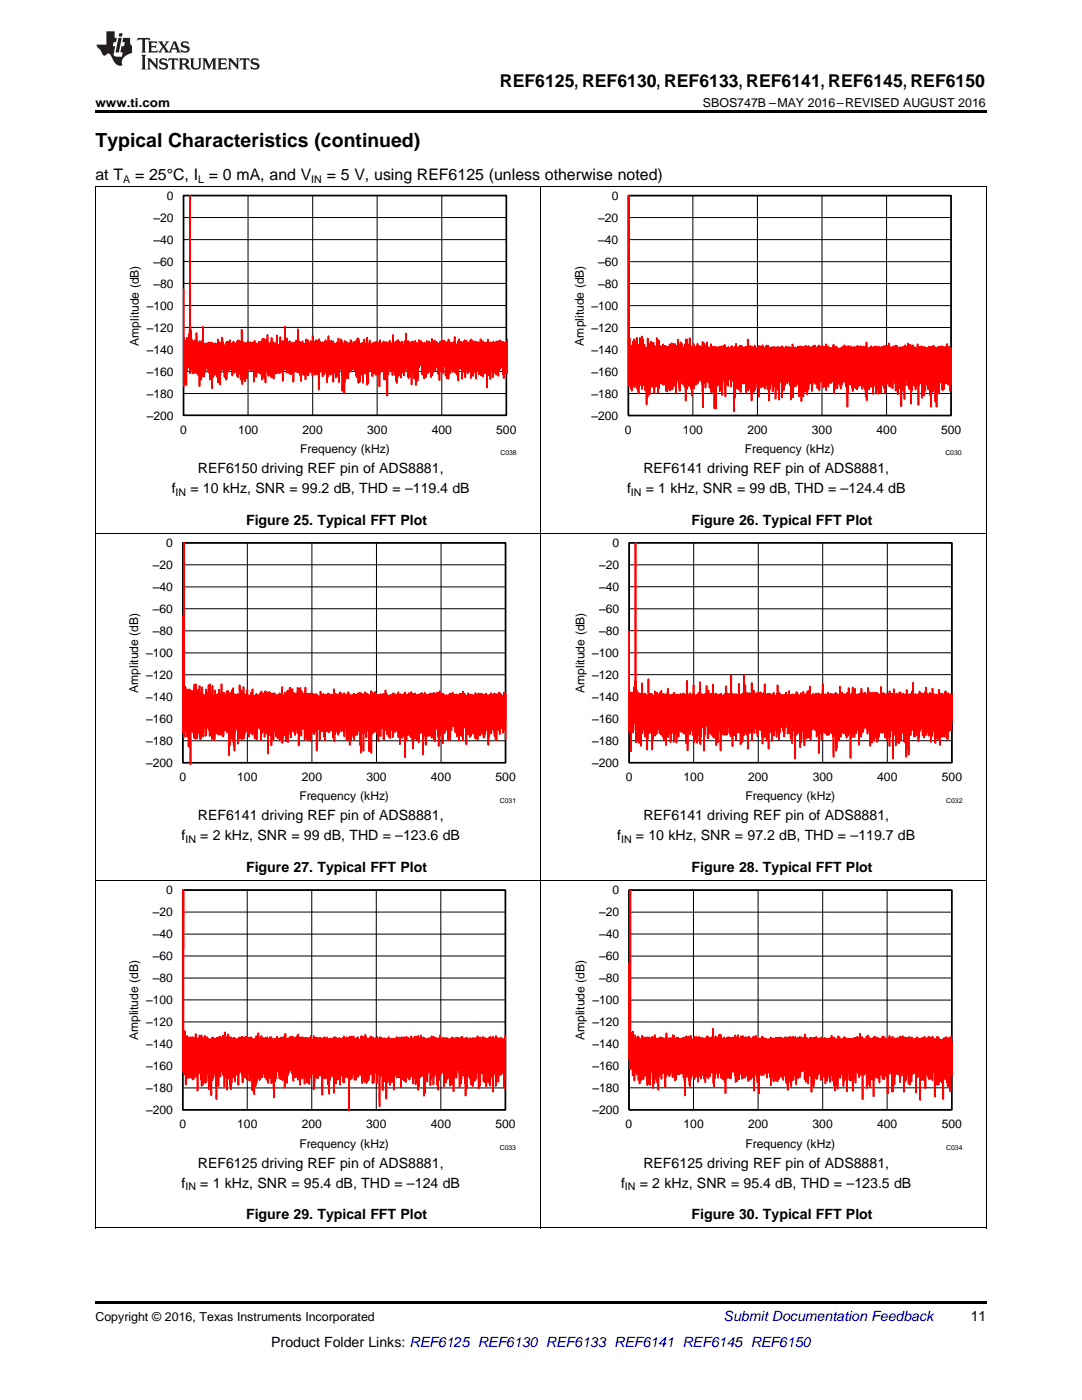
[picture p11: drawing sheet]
<svg xmlns="http://www.w3.org/2000/svg" width="216mm" height="279mm" viewBox="0 0 216 279" stroke-linecap="round" stroke-linejoin="round" font-family="sans-serif">
<defs><g id="words">
<text font-size="3.9" x="19" y="29.3">Typical Characteristics (continued)</text>
<text font-size="3.5" x="99.8" y="17.3">REF6125, REF6130, REF6133, REF6141, REF6145, REF6150</text>
<g font-size="3.2">
<text x="19" y="36">at T</text>
<text x="27" y="36">= 25°C, I = 0 mA, and V</text>
<text x="65.2" y="36">= 5 V, using REF6125 (unless otherwise noted)</text>
</g>
<g font-size="2.8">
<text x="39.5" y="94.4">REF6150 driving REF pin of ADS8881,</text>
<text x="128.4" y="94.4">REF6141 driving REF pin of ADS8881,</text>
<text x="34.3" y="98.4">f</text>
<text x="38" y="98.4">= 10 kHz, SNR = 99.2 dB, THD = –119.4 dB</text>
<text x="125.1" y="98.4">f</text>
<text x="128.9" y="98.4">= 1 kHz, SNR = 99 dB, THD = –124.4 dB</text>
<text x="49.1" y="104.8">Figure 25. Typical FFT Plot</text>
<text x="138" y="104.8">Figure 26. Typical FFT Plot</text>
<text x="36.2" y="167.7">f</text>
<text x="39.5" y="163.7">REF6141 driving REF pin of ADS8881,</text>
<text x="40" y="167.7">= 2 kHz, SNR = 99 dB, THD = –123.6 dB</text>
<text x="123.2" y="167.7">f</text>
<text x="126.9" y="167.7">= 10 kHz, SNR = 97.2 dB, THD = –119.7 dB</text>
<text x="128.4" y="163.7">REF6141 driving REF pin of ADS8881,</text>
<text x="49.1" y="174.1">Figure 27. Typical FFT Plot</text>
<text x="138" y="174.1">Figure 28. Typical FFT Plot</text>
<text x="39.5" y="233">REF6125 driving REF pin of ADS8881,</text>
<text x="128.4" y="233">REF6125 driving REF pin of ADS8881,</text>
<text x="36.2" y="237">f</text>
<text x="40" y="237">= 1 kHz, SNR = 95.4 dB, THD = –124 dB</text>
<text x="123.9" y="237">f</text>
<text x="127.7" y="237">= 2 kHz, SNR = 95.4 dB, THD = –123.5 dB</text>
<text x="49.1" y="243.3">Figure 29. Typical FFT Plot</text>
<text x="138" y="243.3">Figure 30. Typical FFT Plot</text>
<text x="193.7" y="263.6">11</text>
<text x="54.1" y="268.9">Product Folder Links: REF6125 REF6130 REF6133 REF6141 REF6145 REF6150</text>
</g>
<text font-size="2.8" fill="#0000c8" x="144.4" y="263.6">Submit Documentation Feedback</text>
<g font-size="2.5">
<text x="19" y="21.4">www.ti.com</text>
<text x="140.3" y="21.4">SBOS747B –MAY 2016–REVISED AUGUST 2016</text>
<text x="19" y="263.6">Copyright © 2016, Texas Instruments Incorporated</text>
</g>
<g font-size="2.4">
<text x="33.3" y="39.8">0</text>
<text x="122.1" y="39.8">0</text>
<text x="30.6" y="44.2">±20</text>
<text x="119.4" y="44.3">±20</text>
<text x="30.6" y="53">±60</text>
<text x="30.6" y="48.6">±40</text>
<text x="119.4" y="53">±60</text>
<text x="119.4" y="48.7">±40</text>
<text x="30.6" y="57.4">±80</text>
<text x="119.4" y="57.4">±80</text>
<text x="29.3" y="61.8">±100</text>
<text x="118" y="61.8">±100</text>
<text x="27.7" y="69" transform="rotate(-90 27.7 69)">Amplitude (dB)</text>
<text x="29.3" y="70.6">±140</text>
<text x="29.3" y="66.2">±120</text>
<text x="116.5" y="69" transform="rotate(-90 116.5 69)">Amplitude (dB)</text>
<text x="118" y="70.6">±140</text>
<text x="118" y="66.2">±120</text>
<text x="29.3" y="75">±160</text>
<text x="118" y="75">±160</text>
<text x="29.3" y="83.7">±200</text>
<text x="29.3" y="79.4">±180</text>
<text x="118" y="83.8">±200</text>
<text x="118" y="79.4">±180</text>
<text x="36" y="86.6">0</text>
<text x="47.5" y="86.6">100</text>
<text x="60.4" y="86.6">200</text>
<text x="73.3" y="86.6">300</text>
<text x="86.1" y="86.6">400</text>
<text x="99" y="86.6">500</text>
<text x="124.7" y="86.6">0</text>
<text x="136.2" y="86.6">100</text>
<text x="149.1" y="86.6">200</text>
<text x="162" y="86.6">300</text>
<text x="174.9" y="86.6">400</text>
<text x="187.8" y="86.6">500</text>
<text x="59.9" y="90.4">Frequency (kHz)</text>
<text x="148.6" y="90.4">Frequency (kHz)</text>
<text x="30.5" y="113.6">±20</text>
<text x="33.2" y="109.1">0</text>
<text x="119.5" y="113.6">±20</text>
<text x="122.2" y="109.1">0</text>
<text x="30.5" y="118">±40</text>
<text x="119.5" y="117.9">±40</text>
<text x="30.5" y="122.3">±60</text>
<text x="119.5" y="122.3">±60</text>
<text x="29.2" y="131.1">±100</text>
<text x="30.5" y="126.7">±80</text>
<text x="118.2" y="131.1">±100</text>
<text x="119.5" y="126.7">±80</text>
<text x="29.2" y="135.5">±120</text>
<text x="118.2" y="135.5">±120</text>
<text x="27.6" y="138.3" transform="rotate(-90 27.6 138.3)">Amplitude (dB)</text>
<text x="29.2" y="139.9">±140</text>
<text x="116.6" y="138.3" transform="rotate(-90 116.6 138.3)">Amplitude (dB)</text>
<text x="118.2" y="139.9">±140</text>
<text x="29.2" y="148.7">±180</text>
<text x="29.2" y="144.3">±160</text>
<text x="118.2" y="148.7">±180</text>
<text x="118.2" y="144.3">±160</text>
<text x="29.2" y="153.1">±200</text>
<text x="35.8" y="155.9">0</text>
<text x="47.3" y="155.9">100</text>
<text x="60.2" y="155.9">200</text>
<text x="73.1" y="155.9">300</text>
<text x="86" y="155.9">400</text>
<text x="98.9" y="155.9">500</text>
<text x="118.2" y="153.1">±200</text>
<text x="124.9" y="155.9">0</text>
<text x="136.4" y="155.9">100</text>
<text x="149.3" y="155.9">200</text>
<text x="162.2" y="155.9">300</text>
<text x="175.1" y="155.9">400</text>
<text x="187.9" y="155.9">500</text>
<text x="59.7" y="159.7">Frequency (kHz)</text>
<text x="148.8" y="159.7">Frequency (kHz)</text>
<text x="33.2" y="178.4">0</text>
<text x="122.2" y="178.4">0</text>
<text x="30.5" y="182.8">±20</text>
<text x="119.6" y="182.9">±20</text>
<text x="30.5" y="191.6">±60</text>
<text x="30.5" y="187.2">±40</text>
<text x="119.6" y="191.6">±60</text>
<text x="119.6" y="187.2">±40</text>
<text x="30.5" y="196">±80</text>
<text x="119.6" y="196">±80</text>
<text x="29.2" y="200.4">±100</text>
<text x="118.2" y="200.4">±100</text>
<text x="27.6" y="207.6" transform="rotate(-90 27.6 207.6)">Amplitude (dB)</text>
<text x="29.2" y="209.2">±140</text>
<text x="29.2" y="204.8">±120</text>
<text x="116.6" y="207.6" transform="rotate(-90 116.6 207.6)">Amplitude (dB)</text>
<text x="118.2" y="209.2">±140</text>
<text x="118.2" y="204.8">±120</text>
<text x="29.2" y="213.6">±160</text>
<text x="118.2" y="213.6">±160</text>
<text x="29.2" y="218">±180</text>
<text x="118.2" y="217.9">±180</text>
<text x="29.2" y="222.3">±200</text>
<text x="35.8" y="225.2">0</text>
<text x="47.3" y="225.2">100</text>
<text x="60.2" y="225.2">200</text>
<text x="73.1" y="225.2">300</text>
<text x="86" y="225.2">400</text>
<text x="98.8" y="225.2">500</text>
<text x="118.2" y="222.3">±200</text>
<text x="124.8" y="225.2">0</text>
<text x="136.4" y="225.2">100</text>
<text x="149.3" y="225.2">200</text>
<text x="162.1" y="225.2">300</text>
<text x="175" y="225.2">400</text>
<text x="187.9" y="225.2">500</text>
<text x="59.7" y="229">Frequency (kHz)</text>
<text x="148.8" y="229">Frequency (kHz)</text>
</g>
<g font-size="2.1">
<text x="24.6" y="36.6">A</text>
<text x="39.5" y="36.6">L</text>
<text x="62.1" y="36.6">IN</text>
<text x="35" y="99">IN</text>
<text x="125.9" y="99">IN</text>
<text x="37" y="168.3">IN</text>
<text x="123.9" y="168.3">IN</text>
<text x="37" y="237.6">IN</text>
<text x="124.7" y="237.6">IN</text>
</g>
<g font-size="1.4">
<text x="99.8" y="90.9">C038</text>
<text x="188.6" y="90.9">C030</text>
<text x="99.7" y="160.2">C031</text>
<text x="188.8" y="160.2">C032</text>
<text x="99.7" y="229.5">C033</text>
<text x="188.8" y="229.5">C034</text>
</g>
</g></defs>
<path d="M19 22h177.8v.5h-177.8zM19 259.7h177.8v.5h-177.8z" fill="#000"/>
<g fill="none" stroke="#000" stroke-width=".2">
<path d="M19 37.2h177.8M19.1 37.2v207.9M36.6 39h64.5v43.9h-64.5zM49.5 39v43.9M62.4 39v43.9M75.3 39v43.9M88.2 39v43.9M107.9 37.2v207.9M125.4 39.1h64.4v43.8h-64.4zM138.3 39.1v43.8M151.1 39.1v43.8M164 39.1v43.8"/>
<path d="M176.9 39.1v43.8M196.8 37.2v207.9M36.6 56.6h64.5M36.6 52.2h64.5M36.6 47.8h64.5M36.6 43.4h64.5M125.4 56.6h64.4M125.4 47.8h64.4M125.4 43.4h64.4M125.4 52.2h64.4M36.6 78.5h64.5M36.6 74.1h64.5"/>
<path d="M36.6 69.8h64.5M36.6 65.3h64.5M36.6 61h64.5M125.4 78.5h64.4M125.4 74.1h64.4M125.4 65.4h64.4M125.4 69.8h64.4M125.4 61h64.4M19 106.5h177.8M36.5 108.4h64.4v43.8h-64.4zM36.5 117.1h64.4M36.5 112.7h64.4"/>
<path d="M49.4 108.4v43.8M62.2 108.4v43.8M75.1 108.4v43.8M88 108.4v43.8M125.5 108.3h64.4v43.9h-64.4zM125.5 112.7h64.4M125.5 117.1h64.4M138.4 108.3v43.9M151.3 108.3v43.9M164.2 108.3v43.9M177.1 108.3v43.9M36.5 139.1h64.4"/>
<path d="M36.5 134.7h64.4M36.5 130.3h64.4M36.5 125.9h64.4M36.5 121.5h64.4M125.5 130.3h64.4M125.5 139.1h64.4M125.5 134.6h64.4M125.5 125.9h64.4M125.5 121.5h64.4M36.5 147.8h64.4M36.5 143.4h64.4M125.5 143.4h64.4"/>
<path d="M125.5 147.8h64.4M19 175.8h177.8M36.5 177.6h64.3v43.9h-64.3zM49.3 177.6v43.9M62.2 177.6v43.9M75.1 177.6v43.9M88 177.6v43.9M125.5 177.6h64.4v43.9h-64.4zM138.4 177.6v43.9M151.3 177.6v43.9M164.2 177.6v43.9M177 177.6v43.9"/>
<path d="M36.5 199.5h64.3M36.5 195.2h64.3M36.5 190.8h64.3M36.5 186.4h64.3M36.5 182h64.3M125.5 195.2h64.4M125.5 190.8h64.4M125.5 186.4h64.4M125.5 182h64.4M125.5 199.6h64.4M36.5 217.1h64.3M36.5 212.7h64.3"/>
<path d="M36.5 208.4h64.3M36.5 204h64.3M125.5 217.1h64.4M125.5 212.7h64.4M125.5 208.3h64.4M125.5 204h64.4M19 245.1h177.8"/>
</g>
<path d="M36.6 39h64.4v43.9h-64.4zM125.4 39h64.4v43.9h-64.4zM36.5 108.3h64.4v43.9h-64.4zM125.5 108.3h64.4v43.9h-64.4zM36.5 177.6h64.4v43.9h-64.4zM125.5 177.6h64.4v43.9h-64.4z" fill="none" stroke="#000" stroke-width=".33"/>
<g fill="none" stroke="#f00" stroke-width=".33">
<path d="M36.6 57.7l.1 19.4v-9.6l.1 5.9 .1-5.5v5.3l.1-4.8v4.6l.1-5.2v6v-5.5l.1 8.6v-8.9l.1 5v-5.8l.1 6.6v-5.6v4.2l.1-4.5v5.4v-5l.1 4.3 .1-5.7 .1 4.6v-4.9v6.2l.1-7.1v8.8v-35.5v30.7l.1-4.5 .1 5.3 .1-3v5.3l.1-4.9v.4v5.5l.1-5.8v6.5l.1-6.1 .1 3.3v-3.5l.1 6.3 .1-6.6 .2 4.8v-4.4v6l.1-5.9v5.4l.1-5v5.7v-8.2l.1 7.7v-6.1l.1 5.7v-4.8l.1 5v-5.1v3v-2.6l.1 5.8 .1-6.6v4.6v-4.3l.1 8.7 .1-9.3v4.6l.1-4.1 .1 6.6v-6v2.8v-2.6v6.5l.1-7.2 .1 5.9v-4.9v5.6l.1-7.5 .1 7.2v-9.9l.1 8.3v.6v-4.8l.1 6.1v-6.5l.1 4.4v-4.6v6v-5.9l.1 5.3v-4.9l.1 4.1v-4v4.5l.1-5 .2 5v-5.2l.2 5.9v-5.4v-.3l.1 5v-4.9l.1 5.2v-5.6v6.1l.2-5.5v6.9v-7.4l.1 5.9 .1-5.9 .1 6.5 .1-6.3v8.9l.1-9.1v5.3l.1-4.9 .1 6.6v-6.7l.1 4.8v-4.9l.1 4.9v-4.9l.1 6.4v-6.1l.1 4.1v-4.5l.1 5.4v-5l.1 4.9 .1-5.1v6.6v-6.5l.1 4.5 .1-5.5v8.6v-7.8l.1 7.4 .1-7.1v4.4l.1-5 .1 8.5v-7.9l.1 4.3v-4.5v3.7l.1-3.8 .1 5.7v-5.7v5.1l.1-5.3v5.4l.1-6.4v6.2l.1-5.3v4.6v-4l.2 4.4v-4.5v5.6l.1-5.4v6.3l.2-6.4v6.5l.1-6.9v7.3l.1-7v6.9v-7.5l.1 5.6v-4.8v-.4l.1 5.3 .1-5.7 .1 6v-5.2l.1 3v-3.5v3.2l.1-3v.4v3.1l.1-4.3 .1 5.8v-4.9v4.9l.1-5v4.9l.2-4.3v5.5l.1-6.3v6.6l.1-6.1v4.8l.1-5.6v6.1v-6l.1 5v-4.8l.1 6v-5.9l.1 5.2v-5.2l.1 5.3 .1-5.4 .1 5.5 .1-5.9v6.9v-5.5v4.2l.1-5.7v6.6l.1-6.7v7.4l.2-6.7v6v-5.6l.1 5.2v-6.3l.1 5.5v-5l.1 6.3v-5.9v7.1l.1-7.3 .1 4v-6.9l.2 11v-8.6l.2 7.5v-6.7v4.3v-4l.1 4v-4l.1 4.7v-5.2v5.5l.1-5.8v7.7l.1-7.6 .1 6.4 .1-6.5v5v-4.8l.1 4.5v-4v6.5l.1-6.6 .1 5.1v-6l.1 5.9v-5.1v2.9v-3.2v4.9l.1-5v4v-4.1l.1 4.8 .1-4.9 .1 5.8 .1-5.8 .1 4v-3.7l.1 .3v4.9v-5.1v4.6l.1-4.8v5l.1-5.1v5.5l.1-5.3 .1 7.8 .1-8.4 .1 5.6 .1-5 .1 5.4v-5.5v4.1v-4v6.6l.1-6.5 .1 5.7v-5.4l.1-.3 .1 5.4v-5.5v.2l.1 5.6 .1-6.2 .1 6.1 .1-6.2 .1 6.5 .1-6.4v4.9l.1-4.4 .1 4.1v-4.1v7.1l.1-8.3v6.4l.1 .2v-5.9l.1 5.9 .1-6.6v.2l.1 7.7v-7l.1 4.4v-5l.1 8.7 .1-8.8 .1 5.7v-4.5M125.4 55.2v21.8l.1-38v34.7l.1 1.7v-8.1v8.1v.2l.2-6.3v8.2l.1-8.1v7.6l.1-8 .1 9 .1-9.1v7.8l.1-8.7v8.4l.1-7.6v6.9v-6.4l.1 7.8v-9.5l.1 9.7 .1-9.4 .1 8.4v-7.7v7.1l.1-7 .1 6.7v-5.7v5.1v-7.6l.1 8.4v-5.9v8l.1-8.4 .1 8.7v-9.3l.1 5.4v-4.1v8.7l.1-10 .1 8.4v-7.7l.1 7.4v-9.4v9v-7.1l.1 7.4v-8.2l.1 8.5 .1-9.2 .1 8.1v-8.7v10.5l.1-7.9v6.4v-7l.1 6.3v-.4v-7.4l.1 8.3 .1-6.5v7.1v-7.1l.1 7.4v-8.1v6.2l.1-5.6v.1l.1 8.6v-8.6l.1 6.9v-6.6v5.8l.1-5.6v6.8v-7.1v11v-10.7l.1-.2v5.1v-5.6l.1 9.9v-11.7l.1 8.8v-6.9v6.1l.1-5.7v5.2l.1-5.3v7.3v-7.9l.1 9.6 .1-9.7v8.7l.1-9.3 .1 8v-8.2v8.1l.1-7.9 .1 9v-7.8v5.6v-6.6l.1 8.1 .1-7.8v7.6v-6.8l.1 6v-7.5l.1 7.9v-6.5l.1 8.8v-9.3l.1 8.3v-7.9l.1 6.7 .1-6.5v6.4l.1-6.4v.2v6.3v-8.8l.1 9.7 .1-8.9v7.9l.1-7v9.3v-9.3l.1 8.3v-9.6l.1 9.8 .1-8.7 .1 7.7v-6.9v-.3l.1 6.7v-7.1v7.1l.1-6.7 .1 6.6v-6.9v5.8l.1-5.4v7.1l.1-7.5 .1 7.8v-8.2l.1 7.1 .1-6.7v7.6v-7l.1 5.3v-5.7v7.4l.1-7.7v6.9v-6.5l.1 5.6 .1-6v9v-8.2l.1 6.5v-6.2v-.4v6l.1-6.4v9l.1-8.6v-.4l.1 8.1v-8.1v6.7l.1-6.6 .1 6.9 .1-7.6v9.3l.1-8.2v-.2v8.4l.1-8.7 .1 5.6v-5.9l.1 8.6v-9.1v7.6v-6.8l.1 7.5v-7.5l.1 8.4 .1-9.2v8.4l.1-8.1v.7l.1 7.5v-8l.1 7.4v-.2l.1-7.6 .1 8.2v-7.7l.1 9.6v-9v6.4l.1-6.9v7v-7.2l.1 6.9v-6.7l.1 6.3v-6.1l.1 5.9v-7.6v8.2l.1-6.2 .1 7.6 .1-8.5v9.4v-8.7v-.2l.1 8.7 .1-9.7v8.2l.1-7.9 .2 7.1v-7.1v6.5l.1-5.9v7l.1-6.8v.1l.1 7.3v-6.8v6.6l.1-7.1v6.7v-6.6l.1 6.1v-6.5v8.3l.1-8.8 .1 5.8v-5.1v10.6v-12.3l.2 9.9 .1-9.9v9.9l.1-8.9v7.5l.1-6.9v6.5l.1-6.7v8.1l.1-7.7 .1 6.3v-8.3l.1 7.8v-5.5v5.8v-5.9l.1 5.9v-6.2l.1 8.3 .1-8.6 .1 10.1v-9.7v6.6l.2-6.6v6.5v-6.2v6.9l.1-8.1 .1 9 .1-8.5v6.1l.1-5.7v7.1v-6.9l.1 5v-4.7v6.8v-7.3l.1 5.1v-5.3l.1 7.3v-7.5v6.5l.1-6.4v7.4l.1-8.1v8v-6.9l.1 5.2v-5.2l.1 .1v6v-6.4v6.7l.2-7 .1 6.8v-6.4v5.8l.1-5.6 .1 5.5v-5.9l.1 6.9v-6.6l.1 7.3 .1-8.6 .1 13.3 .1-11.6v6.2v-7.6l.1 7.9 .1-7.5 .1 6v-6v.5v6.4l.1-5.7v7.3v-7.6v5.2l.1-5.7v5.4l.1-5.7v7.1l.1-7.8v7.6l.1-6.6v6.1v-5.9l.1 6.1v-6.3v7l.1-6.4v6.6l.1-7.2v6.3l.1-5.7v7.6l.1-7.8v6.6M53.2 72.1v-3.2l.2 5.5v-7.7v6.5v-4.8l.2 6.6v-6.1v4.7l.1-4.6v6v-5.9l.1 4.1v-4.2v5.2v-5.6l.1 4.5 .1-4.8 .1 5.8v-5.1v.2v6.2l.1-8.2v8.1v-7.2l.2 5.8v-4.6l.1 4.8v-5.8l.1 4.3v-3.9v6.9v-6.7l.1 4v-4.3v5v-4.6l.1 4.5v-4.9l.1 4.2v-4.2l.1 6.1 .1-5.6 .1 5v-5.8v5.8v-7.2l.1 7.7v-5.9l.1 5.8 .1-5.7 .1 5v-4.5l.1 4v-3.5v4.6l.1-5.6v4.5v-4.1l.1 5.3v-7.3l.1 7.1v-4.8l.1 3.8 .1-4.7v4.3v-4.8l.1 4.9 .1-4.5v7.6l.1-8.2 .1 5.1v-4.3v3.5l.1-3v4.6v-5l.1 4.3 .1-8.1v6.9v.4l.1-4.3 .1 5.7v-4.8v4.1l.1-3.9v5.3v-7.1l.1 5.3 .1-4.3v4.9v-4l.1 4.4v-4.7v-.3l.1 4.1v-4.2v5.9l.2-6.5v6.7v-5.9v5.8l.1-5.9v5.5l.1-5.9 .1 5.9v-5.3v6v-5.7l.1 3.1v-3.2l.1 4.6v-5l.1 5.1v-5l.1 4.4v-4.7v8l.1-7.8v5.7v-5.9l.1 4.1v-4.1l.1 4.7v-4.2v5.3l.1-5.8 .1 4.5v-4l.1 4.8v-5.8v6l.1-5.5v4.7v-4.7v4.5l.1-4.1v5.6l.2-8.8v6.5v-4.1l.1 5.4v-5.4v6.4l.1-5.2v4.6v-5.5l.1 5.5v-5.6l.1 6.7 .1-6.4 .1 6.3v-5.8v7.1v-7.1l.1 5.8v-5.4v4.4v-4.7l.1 5.2 .1-6.2 .1 6.1 .1-5.2v5.8l.1-6.2v5.9l.2-5.7v5.2v-5l.1 6.8v-7.2l.1 4.5v-5.5l.1 7.1v-6.1l.1 3.9v-3.9v6.3l.1-7 .1 7.1v-5.7l.1-.3v4.4v-4.5l.1 4.5v-5.1l.1 5v-4.9v4.4l.1-4v5.1v-4.8v5.2l.1-5.5v5.2v-6.1l.1 6v-4.8l.1 3.7v-4l.1 5.3v-5.3v.2l.1 6.2v-8.5l.1 6.8v-5.4v6l.1-5v4.7l.1-5.6 .1 4.5v-3.9l.1 6v-5.8l.1 4.7 .1-5.9v5.5v-5l.1 5.1v-4.9l.1 6.2 .1-6.7v5.5v-5.6l.1 4.2v-3.5l.1 9.2 .1-10.1v5.8l.1-5.1v3.8l.1-3.3v5.4l.1-6.1 .1 5.7v-5.1l.1 4.7 .1-5.2 .1 6.8v-6.2l.1 3.9v-4.3l.1 5.6 .1-5.8v6.4v-5.5l.1 4.6v-5l.1 5.5 .1-6.4v5.9v-5.4l.1 5.4v-5l.1 4.7v-4.6v4.3v-5l.1 8.2v-7.9l.2 6.7v-8.2l.2 7.7v-6.3v3v-3.2l.1 5.6 .1-4.9v5.9v-6.1l.1 5.6 .1-6.3v6.7v-6.1l.1 4.2v-4.6l.1 6.3 .1-6v4.9l.1-5.3v8.1l.1-7.8v4.6l.1-4v5.2l.1-5.2v5.1v-5.3l.1 4.6 .1-4.8v5.9l.1-5.6v6.6v-6.9v6.6l.1-6v4.8l.1-5.7v6.8v-6.2l.1 6.1v-5.8v-.2v4.4l.1-5.9 .2 8.8v-7.9v4.5l.1-4.5 .1 4.3v-4v.1l.1 4.9 .1-6v6.2l.1-5.8v6.8l.1-6.7v.5v9.4l.1-9.2v5l.1-5.3v4.7l.1-4.7 .1 10.2 .1-10.9v8.3l.1-6.8v5.8v-5.9v-.2l.1 1.6v-1.7v4v-4.1l.1 5.9v-.1v-6.5l.1 7.3 .1-7.1 .1 4.5v-4.2l.1 6.9v-7v4.2l.1-4.2 .1 5.3v-4.4v4.8l.1-5.8v5M69.8 68.5v5v-4.4l.1 4.8 .1-6v6.3v-5.3l.1 4.6v-4.6l.1 4v-4.2l.1 5v-4.4l.1 3.1v-3.2v4.2l.1-5.2 .1 5v.1l.1-4.7v5.1v-4.5l.1 4.7v-5l.1 5v-5.8l.1 6.2 .1-6.1 .1 7.2v-6.6v3.7l.1-4.8v6.5l.1-6.8 .1 9 .2-8.7 .1 8.5v-7.6l.1 5.5v-5.5v.5l.1 5.9v-6v4.7l.1-5 .1 4.4v-4.7l.1 5.4 .1-5v.1v7.5l.1-7.1v-.2v2.1v-2.7l.1 5.4 .1-6.2 .1 7v-5.8l.1 3.3v-3.6l.1 4.2 .1-3.5v3.6v-3.7v3.9l.1-4.4v8.2l.1-9.5v4.9l.1-3.5v7.9v-7.5l.1 7.2v-7.3l.1 3.3v-3.6v4.7v-5l.1 5.5 .1-6.1v5.3l.1-4.6v5v-4.4v4.6l.1-5.2 .1 5.4 .1-5v3.8l.1-3.8v6.1v-6.4l.1 4.3 .1-4.6 .1 6.1 .1-6v5.6l.1-5.8 .2 6.5v-6.5l.1 5.9 .1-5.9 .1 6.5v-5.7v4.5l.1-5.1 .1 6 .1-6.2v5.1l.1-4.6v8.3v-8.6l.1 6.1v-6.7l.2 5.9v-5.4v.1l.1 5.3 .1-4.9v5.2l.1-5.2v4.8v-5l.1 3.1v-3.2v3.5l.1-3.7v5.8l.1-6.1v5.2l.1-4.6v7.1v-6.8v6v-6.2l.1 4.5v-4.9l.1 5.4 .1-5.4v7.5l.1-7.7 .1 5.7v-5.5l.1 10.6v-10.4v6.3v-6.3l.1 5.1 .1-5v6v-5.7l.1 4.8v-5.2v3.9l.1-4.1v4.2v-4.6l.1 4.6 .1-4v4.5v-4.6l.1 5.6v-5.7v5.8l.1-5.5 .1 4.7v-4.5l.1 3.3v-3.1v5.8l.1-8.1 .1 5.3 .1-3.7v5l.1-4.7 .1 5.7v-5.3v5.7v-6.5l.1 5.4v-5v4.9l.1-5 .1 7.5v-8l.1 8.4v-7.7l.1 6.6 .1-7.6 .1 7.1 .1-6.1 .1 4.6v-5.3l.1 6.8 .1-5.8v5.9l.1-6.3v6.7l.1-7.1v5.7l.1-5.8 .1 4.9 .1-4.3v5.7l.1-5.6v4.5l.1-4.4v6.1l.1-7 .1 6.1v-5.8v5.2l.1-4.9 .1 3.9v-6.2v6l.1-4.4 .2 5.5v-4.3v5l.1-5.6v4.8v-4.3v5.9l.1-6.4v6.9v-7.4l.1 6.2v-5.9l.1 4.8v-4.7v6.6v-5.5l.1 3.4v-4.2l.2 6.3 .1-6.9v8.6l.1-8.5 .1 6 .1-6.1v4.3v-4.2l.1 4.5 .1-4.2v7l.1-6.9v4.6l.2-5.3v7.8l.1-7.4v.1v8.4v-8.3l.1 5.2v-5.3l.1 5.3 .1-5.1v7.3v-7.4l.1 6.7v-6v4.7l.2-6.1v5.5v-4.9v3.1l.1-3.2v4.1v-3.9l.1 3.9v-4.5v4.9l.1-4.5 .1 4.4v-4.8v4.3v-3.3l.1 2.8 .1-3.3v5.7v-5.9l.1 6.5v-6.2v5.2l.1-5 .1 4v-3.7v5.8l.1-6.5v7.1v-6.5l.1 4v-4.6v5.9l.1-5.7v6.8l.1-6.7 .1 6.7v-6.8l.1 4.2v-4.3v4.5l.1-5 .1 5.6 .1-4.2v5.1v-5.9l.1 5.3 .1-5.8 .1 5.4v-4.6v5.2l.1-5.4v4.7l.1-4.8v.1l.1 5.9v-5.6v6.4l.2-7.9 .1 7.6v-7.2v3M86.3 67.9l.1 4.6v-4v5.9l.1-5.4 .1 4.4v-4.7v2.8v-2.9v3.6l.1-4.3v4.8l.1-4.5 .1 5.7v-5.8l.1 5.1v-4.4l.1 3.9 .1-4.4 .1 4.7v-4.5v4.9l.1-4.7v5.9v-5.9l.1 4.1v-3.8v3.5l.1-3.4v.2v4.1v-4.8l.1 7.4v-7.7l.1 5.6v-5.7v5.1l.1-4.8 .1 5.2v-5.7l.1 6.2 .1-6.3v5.9l.1-5.1v5.8l.1-6.4v5.9v-4.7l.1 3.6v-4.6v4.6l.1-4.9 .1 4.3 .1-4.1v5l.1-5v6.9l.1-6.1v4.6v-4.7l.1 4.8v-4.7v6.6l.1-7.2v6.2l.1-5.4v4l.1-5.1 .1 7.7v-8.1v6l.1-5.2 .1 5 .1-4.6v5.7l.1-5.7v4.3l.1-4.8v5.1v-5.2v5.4l.1-5v4.4v-4l.1-.5v4.2v-4.2l.1 5.6v-5l.1 3.5v-4.3l.1 4.8v-4.9v4.6l.1-4.1v3.8l.1-4.3v5.9v-7.1l.1 7.2 .1-5.5v4.9l.1-4.6v5.5v-5.8l.2 4.8v-4.8l.1 6.1 .1-6.8v4.5v-4.3l.1 7.7 .1-8.4 .1 5.9v-5.3l.1 5.5 .1-5.3 .1 4.7v-4.9v4.9l.1-4.8 .1 5.5v-5.5v7.3v-7l.1 4.3v-4.4l.1 5.9v-5.6v4.4l.1-4.9v5.4v-5.3l.1 4.8 .1-5.4 .1 6.9v-6l.1 6.6 .1-6.9 .1 5.4v-5.9l.1 5.9v-5.3l.1 5.2v-5.2v6v-5.5l.1 3.2 .1-3.8v5.8l.1-5.6v5.1v-5.4l.1 5.4v-5.1v3.1l.1-3.3v4.6l.1-5.1v6.1v-5.7v7.2l.2-7.9v5.8v.2l.1-5.5 .1 5.6 .1-5.2v6.6v-6.4l.1 4.9 .1-5.5 .1 6.2v-5l.1-.4v2.2v-2.8l.1 4.2v-4.3l.1 7.5v-7.5v6.5v-5.5l.1-.1v4.8l.1-5v5.1v-5.6l.1 5.8v-5.7v5.7l.1-.5v-5.4l.1 6v-6l.1 6.5v-5.7l.1 4.7 .1-5 .1 4.3v-5.4l.1 7.2 .1-6.9 .1 5.2 .1-4.1v5.2v-5.8v6.7l.1-7.1 .2 5.5v-5l.1 6v-5.7l.1 3.8v-4.2v4.6l.1-4.7 .1 6.1 .1-6.1v9l.1-9.1v5.6v-5l.1 3.7 .1-4.9v7.1v-6.6l.1 3.6 .1-2.8v6l.1-6.5 .1 5.5v-5.5v7.2l.1-7.4v5.4l.1-4.8 .1 5.2v-5.7l.1 5.5v-5.2l.1 5v-5.2v6.8v-6l.1 3.7 .1-4.9v6.4v-5.9v3.6l.1-3.8 .1 6v-5.6l.1 4.7v-5.1l.1 6.4 .1-6.6 .1 6.6v-5.9v4.5v-4.8l.1 5.4 .1-5.8 .1 5.3v-5.5v7.1l.1-6.5 .1 5.5v-5v-.2v4.6l.2-5.6v5.8v-4.8v3.7l.1-4.2v5l.1-5.1 .1 4.5v-4.6v4.9l.1-4.5v4.6l.1-4.6 .1 6.1v-6.5v6.4l.1-6.1v7v-6.5l.1 4.4v-4.8l.1 5.6v-5.9l.1 4.8 .1-4.7 .1 6.3v-6.2l.1-.1 .1 5.7 .1-6.2v6.6v-1.6M141.7 69.7v6.6l.2-7.6v9.7v-8.7l.1 8.6v-8.6v5v-5.3l.1 7.4v-7.6l.1 9.1v-8.7l.1-.3 .1 7.5 .1-7v5.6v-6.2l.1 12.3v-11.8v8.7l.1-8.9v6.7v-6.4v-.3l.1 5.2v-5.4l.1 12.4v-12.4l.1 7.9v-7.5v6.2l.1-6.5v6.2v1.1l.1-7v7.3l.1-7.6 .1 6.5 .1-6.4v7.1v-7.4l.1 6.7v-6.4v8.6v-8.6l.1 7.3v-6.7l.1 5.1v-5.8l.1 6.6 .1-6.9v6.7l.1-6.5v9.7v-9.4l.1-.1v6.7l.1-7.2v6.7l.1-6.4 .1 6.2v-6.3l.1 6.3v-6.7v9.1l.1-8.6 .1 9.8v-9.8v6.5l.1-6.1 .1 7.1v-7.4v6.2l.1-5.7 .1 6.3v-6.2l.1 7v-7.8v6.7l.1-6.4v6.2l.1-6.1v4.7l.1-4.7v6l.1-5.6v-.2v5.1l.1-5.5v6.8l.1-6.6v7.8v-8.3l.1 6.8 .1-6.8v5.8l.1-5.3v6.5l.1-6.3v4.7v-4.9v6.4l.1-6.6 .1 12.7v-12.2v7.8l.1-8.3v10.1l.1-10.4v9.4v-8.7l.1 6.1 .1-7.4v8.3v-7.2l.1 7.7 .1-7.8v8.1v-8v-.1l.1 7 .1-7.3v7.5v.1l.1-7.4 .1 8.4v-8v6.7v-7.2l.1 7.7 .1-8.1 .1 9.5v-9.4l.1 8.3v-8.1l.1 7.5 .1-7.7 .1 5.9v-5.6v4.8v-3.9v5.2l.1-5.6 .1 6.9v-7.3v7.2l.1-6.9v5.8l.2-6.3v6.7l.1-6.5 .1 9v-9.1l.1 7 .1-6.9v7.4l.1-9.1 .1 10.4v-8.5l.1 8.2 .1-8.5v6.9v-6.5v5.6l.1-5.8v6.1l.1-6.3v6.9v-7.2v7l.1-6.7 .1 9v-8.4l.1 10.1v-10.9v9l.1-8.6v7.3l.1-7.6 .2 9.1v-8.7l.1 8.7 .1-8.9v8.5v-8.9l.1 8.2 .1-7v4.7v-5.4l.1 5.9v-6l.1 7v-6.6l.1 6.5 .1-6.3v7.7v-8.4l.1 7.6 .1-7.4v8.2v-8.6l.1 5.8v-5.5v9.8v-9.6v7l.2-7.5 .1 6.8v-6.2l.1 7.7v-7.7l.1 6.5v-6.7l.1 5.8 .1-6.5v8.4v-7.7l.1 7.6 .1-7.7 .1 7.5v-7.5v8.1v-7.7l.1 5.6v-5.5v7.8l.1-7.8 .1 5.9v-6.1l.1 7.2v-7.9l.1 7.4 .1-7.1 .1 8.6v-9l.1 8v-6.6v-.2l.1 6.3v-7l.1 10.8v-10.9l.2 8.3v-8v7.4l.2-7.7v6.6l.1-6.4v5.7l.1-5.9v6.9l.1-6.5v8.5v-8.6l.1 5.8 .1-6.2v6.4l.1-6v7.3l.1-7.7v6.3v-5.9v7.7l.1-7.7v10.1l.1-10.4 .1 7.9v-7.7v7.1l.1-7.1v7.3l.1-7.1v5v-4.5v7.3l.1-8.3v8.3v-8.1v6.6l.1-6.3v8.3l.2-8.3v10.1v-10.5l.1 7 .1-6.6v6.2v-6.5l.1 6.1v-6.2v5.9l.1-5.6v5.4v-5.1l.1 6.6v-6.8l.1 9.6v-10.2l.1 7.7v-7.3v6.8l.1-6.7v6.1l.1-5.7v7.9v-8.5l.1 6.9v-6.3l.1 7.1v-7.5l.1 4.6v-4.5v5.2v-5l.1 5.2v-6l.1 7v-6.8l.1 6.4 .1-6.5v7.5l.1-6.8v6.3v-6.7l.2 6.2 .1-6.5 .1 6v-5.2v6.9v-7.6l.1 6.1v-5.7v5.6l.1-5.7v10.4l.1-10.6v6.7l.1-6.3v7.5M158 69.8v7.5l.1-7.7v8.9v-9.8l.1 6.8 .1-6.3v10.1v-10l.1 7.9v-7.5l.1 7.5v-7.7v6.9v-7l.1 5.7v-5.7v5.6l.1-5v5.7v-6.4l.1 7.8v-7.5l.1 6.7 .1-6.5v6.4l.1-6.2v6.8l.1-7.7v7.3l.1-6.6v6.1l.1-6.5v6.7v-6.9l.1 9.9v-9.8v6l.1-5.7 .1 5.4v-5.9l.1 8.7v-8.3l.1 .2v10.6l.1-11.2 .1 8.8v-8.6v4.5l.1-3.9v8.1l.1-8.6v9.9v-9.8l.1-.3v8.6l.1-8.3v7.7l.1-.3v-7.6v8.9v-8.8l.1 6.9 .1-7.3 .1 8v-7.6l.1 6.4v-6.5l.1 .1v9.3v-9.3v5.6l.1-5.9 .1 8.7 .1-8.8 .1 5.8v-5v6.1l.1-6.5 .1 5.8v-5.6v6.9l.2-7.1v5.6v-5.4l.1 8.6v-8.6l.1 7.1v-7.5v7.8l.1-7.8 .1 5.5v-5.3l.1 7 .1-7.5 .1 6.8 .1-6.7v7.6v-6.7l.1 6.8v-6.8v5l.1-5.4v6.4v-6.5l.1 6.6 .1-6.4v8l.1-7.7v-.3v5.2v-5.6v8.1l.2-8.5v7.6l.1-6.7v8.2v-8.5l.1 6.3v-6.6v6.3v-6.1l.1 5.9v-4.8v5.7l.1-6.9v6.8l.1-6.8v7.1l.1-6.7v-.2v6.1l.1-6.6 .1 7.9 .1-7.3v.2v7.7v-7.6l.1 6.7v-7.1v5.7l.1-5.8 .1 5.8v-5.9l.1 7.9 .1-8.4v9.2l.1-8.4 .1 7.5v-7.2l.1 5.6v-6l.1 6.7v-7l.1 8.2v-7.6l.1 6.8v-6.8l.1-.1v5.9l.1-6.1v7l.1-6.9 .1 7v-6.8v5.6l.1-5.9 .1 6.9v-6.2l.1 5.4v-6.3l.1 6.9 .1-7.4 .1 6.8v-5.9v9l.2-9.4 .1 8.6v-8.3v6.2v-6.3l.1 6.3 .1-6.5v6.5l.1-6.4v6.4l.1-6.1v7.9v-8v5.3l.1-5.3v5.4l.1-5.3v5.5v-5.3l.1 5.4v-5.6v7l.1-7.1 .2 7v-6.6v7.3v-7.7l.1 8.1 .1-8.2 .1 7.5v-7.4l.1 6.6v-6.7l.1 6.5v-6.8v6l.1-5.9v6.5l.1-6.2v6.7l.1-7.3 .1 6.8 .1-6.5v7.4l.1-7.4v8.2l.1-8.1 .1 6.7v-6.4l.1 11.6v-11.7l.1 7.5v-7.9l.1 9.4v-9.4v7.3l.1-6.9 .2 7.3v-7.4v7.4l.1-7.7 .1 7.2v-6.3v6.1l.1-6.6 .1 5.7 .1-5.4v7.7v-7.7v8.4l.1-9 .1 6.5v-6l.1 6.3 .1-6.5v7.4l.1-7.6v8l.1-7.7v6v-5.9l.1 8v-8.4v7l.1-6.7 .1 5.3v-5.6v8.6v-8.9l.2 8.5v-8.4l.1 6.5 .1-6.2v4.1v-3.9v7.3l.1-7.4v6.8l.1-6.8v7.2v-7.6l.1 7.8 .1-7.8 .1 7.5 .1-7.2v8.4v-8.2l.1 7.9v-8.1v-.2l.1 6.3 .1-6.2v6.5v-6.1v7.6l.1-8.1v6.2l.1-6.1v5.4l.1-5.1v8.2l.1-8.3 .1 9.8v-10.1l.1 7.2v-8.1v11.6v-10.2l.1 6.4v-6.8l.1 8.3v-8.2l.1 6.7v-6.2v5.5l.1-5.8v6.3v-6.2l.1 7.5v-7.5v8.2v-8.3l.1 5.6 .1-5.8v7.4v-6.7l.1 5.4v-5.8v6v-6.3l.1 6.5v-6.9v8.2l.2-7.9 .1 6.7v-6.5v6l.1-5.8v8.9v-9.3l.1 6.7v-6.3v7.1M174.3 69.7v7.2l.2-7.6v7.3l.1-7.3v7.8l.1-8 .1 8.4v-7.9v9v-9.4l.1 6.8v-6.7l.1 6.2 .1-5.8v7.9v-8.2l.1 6.9v-7.1v6.7l.1-6.7v9.4l.1-9.2v7.1l.1-7.3v7.9l.1-7.7v9l.1-8.7v5.7v-5.9l.1 6.5v-6.5v8.8l.1-8.7v4.9l.1-5.3v6.2l.1-6.1v.3v7.2l.1-7.3 .1 6.6v-6.9l.1 8v-8l.1 8.3v-8.3v7.2l.1-7.4v9.4l.1-9.3v7.2l.1-6.8 .1 7.3v-7.8l.1 6.7 .1-5.9v6.6v-7.2v-.2l.1 6.3 .1-6v6.9v-7.7l.2 8.7v-7.5v-.2l.1 7.4 .1-7.7v8.2l.1-7.7 .1 5.5v-5.8v7.6l.2-7.6v8.1v-7.7l.1 5.1v-5.9l.1 7 .1-6.7v6.3l.1-6.1 .1 7.1v-7.5v7.4l.1-7.3v8.7v-9l.1 8.9v-8.1v5.3l.1-5.9v7.9l.1-8.1 .1 9.9 .1-8.8v6.3v-6.9l.1 8.2 .1-7.8v-.2l.1 7.3v-7.3l.1 5.8 .1-6.1v7.8l.1-7.4v5.5v-5.2l.1 11.1v-11.5l.1 8.3 .1-8.7v5l.1-4.3v5.2l.1-5.7v5.7l.1-5.5v8.3v-8.8l.1 10.7v-10.1v6l.1-6.8v8l.1-7.9v6.9l.1-6.8 .1 6.8v-6.4l.1 5.4v-5.3v4.8v-4.5l.1 7 .1-8.4v7.2l.1 .2v-6.8v7.3v-7.1l.1 8.4 .1-8.7v7.5v-7.7l.1 7.2v-6.4v6.7l.1-6.9v6.9v-7.4l.1 11.7v-11.3v7.3v-6.8l.1 5.5v-5.1v7.9l.1-8v-.2v4v-4.3v5.9l.1-6v7.1v-6.7l.1 6v-7.1l.1 8v-7.2v5.9l.1-5.9 .1 7.6v-7.6v6.3l.1-6.4v6.6v-6.8v5.6l.1-5.1v8v-7.8l.1 6.5v-6.9v7.6v-7.5l.1 4.9v-4.7l.1 .1v5.4v-5.8l.1 7.2v-8.1l.1 8v-7.2l.1 11.3v-11.3l.1 7.3v-7.6l.1 6.8v-6.4v5.2l.1-5.6v7.4l.1-7.4 .1 6.9v-6.6l.1 6.8v-7.2l.1 7.5v-7.1v9.9v-10.2l.2 7.5v-7.5v7l.1-6.4v7.9l.1-8.1v.2v9.1l.1-9.7 .1 8.8 .1-8.4v5.9l.1-6v6.3v-6.4v5.2l.1-4.8v6.8v-6.9l.1 5.9v-5.5v6.7l.1-7.3 .1 5.5v-5.1v7.8l.1-8.5v7.8l.2-7.7v6.4v-6.5l.1 9.9v-9.7l.1 6v-6.1l.1 6.5v-6.3v11.7v-11.4l.1 5.7v-6.3l.1 6.8 .1-6.6v8.8v-8.5l.1 7.5 .1-8.2v8.3v-8.2l.2 8.5v-7.7v5.8l.1-6.4v11l.1-10.9v8.2l.1-8v6.7l.1-6.4v11.3v-11.7l.1 8.3v-8.1l.1-.2v6.7v-6.9v5.8v-5.4l.1 5.7v-5.9l.1 6.9v-7.2v9.4v-9.4l.1 7.1 .1-7v5.6v-4.8l.1 5.6v-6.3l.1 7 .1-7.3v6.1v-5.8l.1 5.7 .1-5.6v8.4l.1-8.7v7.5l.1-7.2v.2v8.2l.1-8.7v6.4l.1-6.2v8.2v-8.1v4.7l.1-4.8 .1 5.9v-5.9v7.1l.1-6.9v6.8v-7.2l.1 7.3v-6.6v-.2v5.2l.1-5.7v6.7l.1-7.3 .1 7.9 .1-6.6v7l.1-7.6v6.5l.1-6.2v4.6l.1-4.3v6.3v-7v8.8l.1-8.1v5.4v-5.8l.1 6.3v-6.4l.1 7.2M36.5 123l.1 23.5v-8.8v5l.1-4.7v4.4v-.2v-33.9l.1 38.8v-8.8l.1 6.3 .1-7.5v8.6l.1-7.4v5.8l.1-5.4v6.5v-.2l.1-7.4v9.4l.1-8.4 .1 6.2v-6.1v5.6l.1-5.1v6.8v-7.1v10.2l.2-11.6v8.2l.1-7.2v6.4v-6.3l.1 7.6v-6.9v13.2v-14.8l.1 7.3v-6.3l.1 7.2 .1-7.9 .1 8.3 .1-8.4 .1 7.4v-6.6v5.5v-5.7v6.5l.1-6.4v8.8l.1-11v8.8l.1 .3v-6.5l.1 8.6 .1-11.3v11v-8.6l.1 6.8v-6.4l.1 .6v7.9v-9.5l.1 9v-8.8v7l.1-6.2 .1 5.5v-7.1v7.8v.8l.1-7.4v7.7l.1-9.5 .1 10.7v-9.1l.1 6.6v-6.7v9.1l.1-8.7v4.6l.1-4.6v.3v7.7v-8l.1 6.5v-6.2v5.8v-7.9l.1 7.7 .1-6.2v8.5v-8.2l.1 5.8v-5.9v6.8v-6.5l.1-.2v5.7v.1v-5.7l.1 5.8 .1-6v5.8l.1-5.1v7.6v-8.1l.1 5v-6.3v9.3l.1-8.1v6.5v-6.1l.1 5.3 .1-6.4v6.7v-5.8l.1 6v-6.2l.1 6.7v-.2v-8.6v7.3l.1-4.9v5.1v-5.5l.1 8.3 .1-10.6 .1 8.9v-7.1l.1 7.1v-7.1l.1 6.2v-5.7l.1 9 .1-10.8v8.4v-6.5l.1 6.4v-6.2v6.1v-6.3l.1 7 .1-6.8v8.9l.1-8.8v-.3v8.7l.1-9.9v8.5l.2-7.1v7.5l.1-7.8v6.9v-6.9l.1 7.1v-7.3l.1 7.7 .1-7.1v7.3l.1-7.5v7.7l.1-9v7.3v-5.9v5.9l.1-5.8v5.5v-5.3v6.8l.1-7.4v8l.1-7.8 .1 6.6v-.1v-6.9l.1 5.3v-7.4l.1 10.3v-7.5l.1 6.1 .1-6.2v8.1v-9l.1 8.8v-8.2l.1 7v-7.5l.1 6.9 .1-6.4 .1 6.4v-5.9l.1 6.5 .1-7.3v5.8v-6.4l.2 8.4v-7.7l.1 6.7v-7.4v6.4v.3l.1-5.7v5.9v-6.2l.1 6.6v-6.1v11.6l.1-12.3v10.3l.1-10.2v8.4l.1-8.7 .1 9.3v-8.2l.1-.9v7.5l.1-8.1 .1 10 .1-10.5 .1 11.4 .1-9.7v7.7l.1-8.2v11.3v-10.8v7l.1-6.9 .1 5.6v-5.2v6v-6.7l.1 6.7 .1-6.8 .1 6v-5.5v5.3l.1-.1v-5.9v7.6l.1-7.4v9.9l.1-9.8 .1 7.5v-7.2l.1 6.8v-9.3l.1 10.8v-8.4v6.1v-6.1l.1 7.1 .1-8.4 .1 8.3v-7.1v8.6l.1-9.1 .1 6.7 .1-7v8.3l.1-9.3v10.5v-8.5l.1 4.9v-5.3l.1 7.9v-8v7.2l.1-6.7 .1 5.9v-6.3l.1 7.3v-7.4v5.7l.1-5.5 .1 6.7 .1-8v8v-6.1l.1 6.3v-6.8v7.7l.1-7.8v8.4l.1-7.9 .1 7.2v-7.2v4.5v-4.7l.1 5.2v-5.2v4.8v-4.5l.1 5.8v-6.4v7.5l.1-.5v-7.2v6.5v-6.9v7.6l.1-6.9 .1 6.5v-6.6l.1 7.8v-9l.1 8.5 .1-7.3v7l.1-6.9v6.2l.1-6v8.2l.1-8v8.1v-8.5l.1 7.2v-7.2l.1 5.5v-5.7v6.1l.1-6.3v9.3v-8.8l.1 4.8v-5.3l.2 6.4 .1-6.2v5l.1-4.8v6.6l.1-6.9 .1 6.8v-7.1l.2 9.7v-9.1v6l.1-6.9v8.5l.1-7.2v-.2l.1 6.9 .1-7.2v6.9v-6.8l.1 6.4v-6.8l.1 7.2v-7.4l.1 8.9v-8.9M69.1 138.9l-.1 6v-6.3v5.4v-5.2l-.1 4.8v-4.6v.1v6.3l-.1-6.8-.1 8.5v-8.9l-.1 6.8v-6.3l-.1 6.2-.1-6.2-.1 6.3-.1-6v7.1v-7.3l-.1 5.8v-6.3v5.6v-4.9l-.1 .1v5.9l-.1-6.1v.1v6.6l-.1-7.5-.1 8.3v-7.9l-.1 7.6-.1-7.2v7.9l-.1-8.2v7.2l-.1-7.2v6.2v-6v7.1l-.2-7.3v7.4v-6.8v5.8l-.1-6.1v5.9l-.1-5.2v4v-5.2l-.1 8.1v-8l-.1 9.5-.1-10.5-.1 7.7v-6.3v.2v8.2l-.1-8.2v6.7v-7.2l-.1 7.3v-7v5.9v-5.8v-.1l-.1 5.8-.1-6.1v5.6l-.1-5.4-.1 5.7v-5.4v6.8l-.1-7v6.4l-.1-6.2v7v-7.3l-.1 7.3v-7.8l-.1 6.3-.1-6.1v7.5l-.1-7.4v5.4v-5.3v.1l-.1 7.3-.1-7.4v6.5l-.1-6.5v6v-5.5l-.1 4.8v-4.6l-.1 8.6v-9.4l-.1 8.1v-8.1v.4l-.1 8.1v-8.5v6.8l-.1-6.9v6.1l-.1-5.6v5.2v-.1l-.1-5.2v7.1v-7.3l-.1 7.3-.2-7.8v7.6v-.2v-7.7l-.2 9.8v-8.6l-.1 4.7-.1-4.8v6l-.1-6.1v5.8v-5.6l-.1 6.5v-6.5v4.5l-.1-4.6v6.2l-.1-6.5v11.1v-11.3l-.1 7.2-.1-7.1v7.3v-7.1l-.1 6.8v-.6v-6.4l-.1 7.5v-7.2l-.1 7.4-.1-7.3v7.5l-.1-8.1-.1 7.6-.2-7.5v7.7v-7.2v4.4l-.1-4.6-.1 9.2v-9.6l-.1 9.5-.1-9.4-.1 7.6-.1-7.1v7.7v-8.3l-.1 9.3v-8.9v7.8l-.2-8.1v9.2v-8.6v4.6l-.1-4.7v5.3v-5.4l-.1 6.4v-6.6v7.7l-.1-7.8v8l-.1-9.4-.1 9.9v-8v.1v8.5v-8.8l-.1 4.8v-5.3v7.1l-.2-6.9-.1 7v-7.2l-.1 5.7v-5.2v6.3l-.1-7.3-.1 8.9v-7.8v-.2l-.1 6.8-.1-8.4-.1 9.1v-7.1v5.9l-.1-6.9-.1 10.8v-10.1l-.1 5.8-.1-7.5v9.3l-.1-7.4v6.1v-6.2l-.1-.4v5.7l-.1-5.9v7v-6.3l-.1 5.4v-6l-.1 6.5v-6.6v8.5l-.1-8.4v7.4l-.2-7.7-.1 8v-7.5l-.1 6.3-.1-7.6v6.4v.8v-5.9l-.1 7-.1-7.3-.1 8.8v-8.4l-.1 8v-.2v-9.3l-.1 7.5v-7.5v7.3l-.1-6v6.6l-.1-6.6v.5v6.2v-7.4l-.1 10.2v-9.3l-.1 5.1v-5.3v6.8l-.1-7.5v6.2v-5.2l-.1 6.3v-6.2l-.1 9v-9.1v5l-.1-5.3v7.1l-.2-7.5v7.3l-.1-6.6v7.9l-.1-8v7.1l-.1-6.9-.1 8.7v-9l-.1 9.8v-11.5l-.1 9.7-.1-8.1v7.3v-7.2l-.1 7.7-.1-7.3v8.6v-8.6v-.2l-.1 8.1v-8.7v5.7v-5l-.1 4.6v-4.4v7.6l-.1-7.9v7.1l-.2-7.3v8.9l-.1-9v7.9l-.1-7.6v.1v7.6l-.1-7.2v7.6v-8.2v7l-.2-7v7v-7.5l-.2 5.9v-5.2v.3v6.7l-.1-7-.1 8.8v-9.5v6.2l-.1-5.6v5.8l-.1-5.7v7.5v-8.1l-.1 10.6-.1-9.8v6.9l-.1-7.2-.1 7.7v-8.3v7.1v-6.5l-.1 6.1v-5.8v7.3l-.1-8.4-.1 8.8v-8.1v6v-5.8l-.1 5.3v-5.9v12l-.1-11.5v6.7l-.1-6.8v7.8l-.1-8.6v7.1l-.1-6.2v6.4l-.1-6.3v7v-8.1l-.1 8-.1-7.7v5.7M85.4 138.7l.1 7.6v-7.5l.1 7.4v-7.2l.1-.2v6.6l.1-7v8.5l.1-8.5 .1 7.9 .1-7.4v7.7v-7.6l.1 8.5v-9v5.9l.1-5.7v4.9l.1-5.1v8.4v-7.8v7l.1-7.9 .1 7.6v-7.5v9.7l.1-9.2 .1 7.3v-7.2v9.3l.1-9.7v6.8l.1-6.9v6.9l.1-6.7 .1 6.6v-7.1l.2 9v-8.7l.1 8.1v-8.3v10.7l.1-10.4v8.4l.1-8.4v7.9v-8.5l.1 9.2 .1-7.5v5l.1-5.8 .1 7.5 .1-7.6v5.4l.1-5.7v5.9v-5.7l.1 9.9v-10l.1 8v-7.9l.1 5.3 .1-4.9v7.3v-7.2v5.2l.1-5.4v7.3v-6.9l.1 5.7v-6v6.5l.1-6.8v7l.1-6.9 .1 6.5v-6.3l.1-.1v5.2v-5.3v5.3l.1-5.3v6.8v-6.6v8.8l.1-8.8v7.2v-7.3l.1 8v-7.7v6.5l.1-6.8v-.3v7l.1-7.2v9.4l.1-9.2v6.9l.1-6.8 .1 7.2v-7.2v5.8l.1-6.3 .1 6.5v-6l.1 6.4v-6.9l.1 6.3v-5.6l.1 5.4 .1-5.3v5.5v-5.8l.1 6.2v-6.1v6.2v-6.3l.1 7.5v-7.5l.1 6.3 .1-6.4 .1 .2v8.3v-8.4v6.6l.1-6.4v7.7l.1-7.6v5.4l.1-5.8 .1 6.9v-6.9v9.4l.1-9.4v6.7l.1-6.8v8.4v-8.2l.1 6.3 .1-6.5v7.2l.1-7.3v8.5v-8l.1 .2v7.9v-8.3l.1 7.4v-7l.1 8.9v-10v8.4l.1-8 .1 5.1v-4.7l.1 .2v6.1v-6.7l.1 7v-6.5l.1 6.1 .1-6.2v9.9l.1-9.8v7.7v-7.7l.1 6.2v-6l.1 5.9 .1-6.7v8.5l.1-8.3 .1 6.6v-6.3l.1 7.9v-7.6l.1 8.2v-8.7l.1 8.3 .1-8.1v6.2l.1-6 .1 7.1v-7.5v7l.1-6.6v7.4v-7.4v6.1l.1-5.8v-.3l.1 5.2v-5.1v5.5l.2-5.9v8.2l.1-8.1v8.5l.1-9v9.1l.1-8.6v7.1l.1-7.2v6.3v-6.1l.1 .3v6.6l.1-7v8.8l.1-9.1 .1 6.8v-6.9v7.3v-6.4l.1 6.2 .1-7v.3v8.2l.1-8.5v6.2l.1-5.5v-.4v5.4l.1-5.7v6.1l.1-.4v-5.8v7.5l.1-6.9v6.8v-6.7l.1 7.6v-8.1l.1 7.2 .1-7v8.6v-8.5l.1-.2 .1 8.5v-8.5v6.1v-6.2v4.8l.1-4.6v4.5v-4.4v7.6v-7.7l.1 5.9v-6.1v6.4l.1-6.6 .1 7.4v-6.8v5.1l.1-5.4 .1 6.5v-6.3v5.7l.1-5.8v10l.1-9.8v7.8l.1-7.8v8l.1-8.3v7.6v-7.2v6.2l.1-6.5v6.1l.1-5.8v5.6v-.7l.1-5.7v8.3l.1-8 .1 6.8 .1-6.8v6.9v-6.8l.1 5.6 .1-5.1v5.2l.1-6v7.6v-7.5l.1 8.6v-8.3l.1 5.9v-6.1v6.4l.1-6.5v9.2l.1-9.1 .1 9.4v-9l.1 5.2v-5.7v6.4l.1-6.3v6.5l.2-6.4v6.9l.1-7.4v7.1l.1-7.1v8.4l.1-8.1v7.5l.1-7.6v6.7v-6.4v5.7l.1 .6v-6.2l.1 6.4v-6.2v6.4l.1-6.6 .1 6.5v-6v6.2v-6.4l.1 7.2v-7.4v6.3v-6.4l.1 7.1 .1-7.7v6.8l.1-6.1v6v-6l.1 5.1 .1-5.6v9.1M125.5 126l.1 20.1v-7.7v8l.1-8.3v7.4l.1-6.8 .1 11.4v-11.8l.1 7.5 .1-7.5v.3l.1 7.4v-7.7v.3v7.6l.1-7.6v7.6v-7.7l.1-.4v7.6v-7.4v5.1l.1-5.7v6.6l.1-7.2v7.1l.1-8.2 .1 6.4v-34.1l.1 40v-11.4l.2 6.8v-5.4v6.2l.1-5.8v7.9l.1-8.3 .1 9.7v-9.3v5.7l.1-6v8l.1-7.5v9.4l.1-9.9 .1 9.8v-9.5l.1 10.4 .1-10.4v7.2l.1-7.1v6.4v-9l.1 10.2v-7.4v6.8l.1-6.5v-.5l.1 6.1 .1-6.4 .1 6.2v-5.9v6.8l.1-7.2 .1 8.8v-8.6v7.6l.1-7.6v6.7l.1-6.4v6.1l.1-6.1v5.9v-5.5v10.3l.1-10.7v8.7l.1-8.7 .1 6.1v-.2v-9.3v9l.1-6 .1 7.8 .1-7.8 .1 7.6v-7.7l.1 7.5v-6.9l.1 5.8 .1-6.3v6.1v-5.7v10.9l.1-10.4v7.5v-8v8.6l.1-8.6 .1 8.1 .1-8.1v7.9l.1-8v7.2l.1-8.1v9v-7.9l.1 6.4 .1-6.8 .1 7.2v-6.8v7.5l.1-8.3v6.5l.1-5.9v6.1l.2-6v.3v6.3l.1-7v6.6l.1-6v7.2l.1-8.1v7.4l.1-6.9 .1 6.7v-6.5l.1 7.8v-8.8v8.4v-7.8l.1 5.7 .1-5.6v7.8l.1-7.5 .1 8.4v-8.6l.1 9.4v-9.6v6.6l.1-6.6v.3l.1 8.5v-8.2l.1 8.3v-8.4v8.4l.1-8.5v9.8v-9.8l.1-.3 .1 8.4v-7.9v-.4v6.6l.2-7.9v9.7l.1-7.9v6.2l.1-6.8 .1 6.8v-6.3l.1 7.3 .1-7.3v9.2l.1-9.6v6.4l.1-6v.1v6.2l.1-6.7v7.6l.1-7.7v6.8l.1-6.8v7.4l.1-7.1v.1v9.2l.1-10 .1 6.4 .1-5.8v.1v5.9v-6l.1 5.7v-5.7l.1 7.6v-7.5v6.1v-5.7l.1 9v-9.7v7.9l.1-7.4 .1 6v-6.2l.1 6.3 .1-6.6v8.7l.1-8.5v6.6l.1-6.6v5.5v-5.4l.1 4.8 .1-5v7.1v-7.3l.1 7.7 .1-7v4.7v-5.2l.1 6.4 .1-6.2v7.2v-6.9v6v-6.7l.1 6.4 .1-6.6 .1 8.3v-7.9l.1 7.6v-7.5l.1 6.3v-6.5l.2 7.7v-7.6v9.8l.2-9.9v6.8v-9.8l.1 14.4 .1-11.4 .1 7v-6.6v6.8v-6.9l.2 6.8v-6.8l.1 5.8v-5.5v7.3v-8.2l.1 7.7v-7v6l.1-6.2 .1 6.9 .1-7.1 .1 7.1v-6.5l.1 6.4v-6.6v8l.1-10.5v8.1l.1-6v4.5l.1-4.4v9.4v-9.2v5.5v-5.6l.1 5.5v-5.1v.2v6.8l.1-6.8v6.9l.1-7.4v.1v8.7l.1-9.1 .1 9.8v-9.1v5.2l.1-5.7 .1 7.1v-7.3l.1 7v-7.5v8.5l.1-7.7 .1 6.1v-5.7v8.7l.1-12.1 .1 12.6v-9.5v7.1v-7.2l.1 8.1 .1-8.5 .1 6 .1-5.9v6.5v-6v6.1l.1-6.1 .1 5.5v-5.7v5.9v-6.1l.1 11.3v-11.3v8.2v-8.3l.1 7.5 .1-7.6v8v-7.8v6.4l.2-6.6v6.2l.1-.1v-7.9v7.3l.1-4.9v5.8l.1-6v8.4v-9.1l.1 6.8v-6v8.4l.1-9.6v8.5v-7.4v6.2v-6.3l.1 5.5 .1-5.5v.3v6.6l.1-7 .1 7.9v-8.2l.1 6.3"/>
<path d="M141.8 138.7l.1 6.1v-6.4l.1 8.2v-7.8v6.6l.1-7 .1 8.6 .1-10.4v10.1v-7.6v-.1l.1 7.3v-7.5v8.7l.1-8.8v5.3l.1-5.4 .1 5.1v-.1v-5.1l.1 8 .1-8.2v10.7v-10.2l.1-.2 .1 8.8 .1-8.7v9.4v-8.9l.2 6.2v-6.3v7l.1-7.5v7.3l.1-7.2v6.9l.1-6.7v6.4l.1-6.8v11.3v-10.7v8.6l.1-8.9v5.5v-5.8l.1 7.1v-6.6v6.5l.1-6.1 .1 4.7v-5.1v5.5l.1-5.5v7.8v-8l.1 5.3v-5.3v4.9l.1-4.6v4.9v-5.1l.1 5.9v-5.9l.1 7.9v-8.4v5.9l.1-5.4v7.4v-9.4l.1 9.3v-7.6l.1 8.1 .1-7.7v7.4v-8l.1 6.1v-5.6v-.2l.1 5.8 .1-6v4.8v-4.5l.1 6.1v-5.9l.1 6.1v-6.6v7.9v-7.4l.1 7.2v-7.6l.1 8.5 .1-12.6v10.2l.1 1.4v-7.8l.2 10.8v-10.3v5.9l.2-5.9v4.7v-4.4l.1 7.3v-7.5v7.8v-8.2l.1 6 .1-5.7v5.3v-5v7.7l.2-8v8.8v-9.1l.1 7.7v-7.2l.1 5.7v-5.9v6.6l.1-6.6v7.4v-7.5l.1 6.8 .1-7v7v-9l.1 9.8v-7.9v7v-6.4l.1 5.5v-5.5l.1 5.5v-.1v-5.7l.1 9.8v-9.7v7l.1-6.8 .1 7.4v-7.8v7.4l.1-7.3v6.1v-5.9v.2l.1 9.2v-9.9l.1 6 .1-5.2v7.6l.1-12.2 .1 12v-8.2l.1 7.1v-8.8v6.8v-4.9l.2 7.4 .1-7.7v7.1v-6.6l.1 8v-8.5v6.6l.1-6v10.7v-10.3l.1 5.8v-6.2v7.6v-7.3l.1 6.2v-6.9l.1 7.8v-8v8l.1-8v7.4l.1-7.2v6.6l.1-6.1v5.7l.1-5.9v.1v7.6l.1-10.5v11.7l.1-8.6v8.2l.1-8.6 .1 6.8 .1-7.8 .1 8.8 .1-7.7 .1 6.3v-6.5v6.7v-6.4l.2 6v-6.7l.1 6.1 .1-5.4v7.5v-7.5l.1 8.1v-8.1l.1 6.2v-7v7.4l.1-6.5v6.7l.1-7v6l.1-.3v-6.1l.1 7.4v-7v.1l.1 6.9v-7.7l.1 7.4v-6.6v6l.2-5.8v8v-8.4l.1 9.8v-9.8v7.5l.1-7.5v7.1v-6.3l.1 5.9v-7.1v9.1l.2-10.8v10.5l.1-7.8v5v-5.3l.1 5.7v-5.8v6.4l.1-6.5 .1 9.2v-8.8v5.3l.1-5.9 .1 6.6 .1-6.6 .1 10.9 .1-10.8v7.3v-7.4l.1 7.6 .1-7.7v7.1l.1-6.4v6.3v-6.1v3.5l.1-4.2v5.6l.1-5.6v9.4l.1-8.8v5.1v-5.6l.1 7.6v-7.5l.1-.2v7l.1-7.4 .1 8.8v-8.2l.1 6.6 .1-6.5v6.8l.1-6.8 .1 6.8v-6.4v7.9l.1-8.7 .1 6.5v-6.3v5l.1-7.1v9.3l.1-7.5 .1 9.2v-8.5l.1 8.3 .1-9.2v7.6v-7l.1 7.5v-7.8v6.7l.2-6.5v6.4v-5.8l.1 5.6 .1-6.2 .1 6.6v-6.4l.1 .1v7l.1-7.2 .1 8.4v-8.6v8.1l.1-8.1v6.5l.1-6.3 .1 6.3v-.1v-6.7l.1 6.2 .1-5.7v.2v5.6v-5.9l.1 6.5v-6.3v.2l.1 7.4v-7.7l.1 6.7v.1v-6.6l.1 7.3v-8.6v8.9l.1-7.9v7.6l.1-7.4 .1 7.4v-7.7l.1 9v-8.4l.1 6.6v-6.8v7.7l.1-8 .1 9.6 .1-9.7v4.8M158.2 138.6l.1 5.7v-5.4v6.3l.1-6.6v7.3v-7.2l.2 6.9 .1-7v12.8v-12.6l.1 7.9 .1-8.6v7.2l.1-6.3v6.7v-7.2l.1 6.8v-7l.1 8.1v-7.3v6.8v-7l.1 5.6v-5.7l.1 7.1v-7.2l.1 5.7v-5.6l.1 7.5v-7.3v9.5l.1-9.4v10.1v-10v5.2l.1-6.2 .1 9.9v-9.2v6.8l.2-6.9v7.3v-7.2v3.9v-4.1l.1 5.3 .1-5.9 .1 9.5v-8.9l.1 8.4v-8.2v9.1v-9.3v10.1l.1-9.7v6.4v-6.8l.2 8.3v-8.3l.1 6.5v-6.5l.1 8.6 .1-9.3v9.2l.1-8.6 .1 6.7v-7.5l.1 9.5v-8.4v-.1l.1 5.6v-5.7l.1 5.3v-7l.1 10.8 .1-9v6.8l.1-6.7 .1 6.2 .1-6.4v7l.1-7.1 .1 6.7v-6.8v6.8l.1-6.2v4.3v-4.8l.1 6.1v-6v6.8l.1-6.5v6.4l.1-6.5v6.8v-6.7v-.5l.1 5.2v-5.3v6.2l.1-6.1v6v-6v8.7l.1-8.5v7.5l.1-7.6v7.3l.1-7.4 .1 8v-8.1l.1 11.9v-11.3l.1 6.7v-7.1l.1 7.8 .1-7.6v6.6v-6.4l.2 6.6v-.5v-6.4v9l.1-8.9v6.7l.1-7.2v7.8l.1-9.7 .1 9.8v-7.1l.1 5.6v-6.1v7.5v-7.2l.1 6.3 .1-6.2 .1 6v-6.5v7.9l.1-7.2v5v-5.3v5.7l.1-5.9v7.4l.1-7.4 .1 8.2 .1-8.7v6l.1-5.5v.5v5.9l.1-6.2v7.8v-7.6v5.3l.1-5.8v7l.1-7v4.7v-4.4v.3v7l.1-7.8 .1 6.7v-6.2v5.4l.1-4.8v7v-7.8l.1-.1v7.1v-6.7l.1-.4 .1 6.2v-6.2v8.4l.1-8.2v12.4v-12.1l.1 6.9 .1-7v7.9v-8v5.6l.1-6v6.4v-6.5l.1 8.7v-8.9l.1 11.6v-10.7l.1 5.5v-5.8v10.9l.1-11.2 .1 6.9 .1-6.5v6.3v-6.3v5.7l.1-5.9v6.1l.1-6.2v.1v9.3l.2-11 .1 9v-7.4l.1 8.4v-8l.1 7.5v-7.5l.1 7.3v-8.1l.2 7.2 .1-6.7v.2v7.6l.1-7.9v7.1l.1-7.2 .1 6.4v-6l.1 6.3v-6v7.6l.1-8.3v6.4l.1-6.1v8.4l.2-9 .1 5.7v-4.9v7.9v-8.1v7.9l.1-7.7v6.6v-8.5l.1 8.2 .1-6.7v7.8l.1-7.8v6.2l.1-5.8v12.3v-12.2l.1 6.6v-6.9v6.8l.1-6.7v6.9l.1-7.1v8.4v-8.2v7.9l.1-9.7 .1 9.4 .2-8.4v7.5l.1-6.8v8.5l.1-10 .2 9.2v-7.9v7.7l.1-7.7v6.4l.1-6.2v7.1l.1-7.2v6.5l.1-.2v-6.4v6.3v-6.3l.1 6.2v-5.8v6.1v-6.4v7l.1-6.8v9.8v-9.8v4.4l.1-4.9v8.3l.1-7.8 .1 7.9v-8.4l.1 8.6 .1-9.7v7.4l.1-6.4v7.9l.1-7.8 .1 7.8v-7.2v4.9v-5l.1 6.7v-6.7l.1 6.3 .1-6.8 .1 6.9v-6.1v5.3l.1-6.3v7v-6.2l.1 5.9v-5.8v.1l.1 5.8v-6.4v6.5l.1-6.4v6.8l.1-7v8.1l.1-9.6v8.5l.1-7.2 .1 7.6 .1-7.8v7.2l.1-7v10.7l.1-9.9v-.3v7.4l.1-7v-.1v6.4l.1-7 .1 9.7v-10l.1 7.7 .1-7.5 .1 6.6v-6.4v5.2v-4.9l.1 9 .1-9.7v5.1M174.5 138.2l.1 8.5v-8.4l.1 9.1v-8.6l.1 6.6v-6.4v-.3l.1 5.8 .1-6.3v7.8v-7.1l.1 9.2v-9.7v6.7l.1-6.3v4.6v-4.5v8.5l.1-8.9 .1 8.5v-8v7.5l.1-7.6v5.4l.1-5.7 .1 7.7 .1-9.2v7.8l.1-6.4 .1 7v-6.8v7.6l.1-7.5v5.1v-5.5v6l.1-6.1 .1 6 .1-5.7v6.2v-6.4l.1 8.1v-7.5v6.9l.1-6.8v8.1v-8.6v6.6l.1-6.6 .1 6.9 .1-6.5v6.8v-7.3l.1 5.3v-5.1v9.1l.1-9.4v5.6l.1-5.3v7.2l.1-7.4v7.8l.1-7.6v8.2l.1-8v10v-11l.1 9.1v-8.6v7l.1-7 .1 6.6 .1-6.2v6.8v-6.7v6.9l.1-7.4v6.7l.1-6.5 .1 12.8v-12.5v6.7v-7l.1 8.1v-9.3l.2 8.3v-7.2v.4l.1 6.9v-7.1v7.9l.1-7.7v10l.2-10.5 .1 9.8v-9.6l.1 7.4v-7.1l.1-.2v6.9l.1-7.1v7.2v-7.5l.1 10.2v-9.4v7.1l.1-7.5 .1 9.5v-10v8.3l.1-7.8v-.2v6.7l.1-6.8v9.6l.1-9v4.6l.1-4.5v.3v7.1v-7.5l.1-.1v5.9l.1-5.9v5.9l.1-6.4v6.5l.1-5.9v9.1l.1-9.3 .1 8.5v-8.4v9.4l.1-9.5v6.8l.1-6.9v12.4l.1-13.4v7.5l.1-6.4v6v-5.9l.1 5.4v-5.6l.1 8v-7.6v8.3l.1-8.6v12.1l.1-11.9v7v-6.9l.1 5v-4.6v5.4l.1-6.3v7.4l.1-7.4v8.2v-7.6v5.4l.1-5.7 .1 6.6 .1-7.4v7.7v-6.5l.1 3.8v-4.4v5.5l.1-7.9 .1 8.6v.3v-6.2l.1 6v-6.2v8.3l.1-8.2 .1 6.1v-6v5.6v-6l.1 8.6v-8.5l.1 5.6 .1-5.5v6.4v-6.3v7.3l.1-7.2v4.4v-4.3v7.8l.1-7.9 .1 6.6v-6.9v6.8v-6.4l.1 9v-9.5l.1 8.7 .1-9.2 .1 7.9v-7.6v5.4l.1-4.9v5.1v-5.3l.1 6.4 .1-6.6 .1 6.2v-5.5v6.4l.1-6.9v8.1l.1-8.3v7.4l.1-6.8v.1l.1 8.3 .1-8.6v7.9l.1-8.6v7.9v-6.8v7.6l.1-8.2v8.2l.1-9.6 .1 7.9 .1-6.7v5.9l.1-5.1v6.9v-7.3l.1 6v-5.7v6.4l.1-6.4v7.7v-8.2l.1 6.9 .1-7.2v7.9v-7.9l.1 7.4 .1-6.7v9.2l.1-9.3v6.5l.1-6.7 .1 6.2v-6.4v8.6l.1-9.8v6.9l.1-5.5 .1 5.2v-5.2v5.6l.1-5.8v7.4l.1-7 .1 9.1v-9.2v9.5l.1-9.4v8.5v-8.7l.1 5.6v-5.7v5.4l.1-5.2 .1 6.7 .1-6.7v8.9v-8.6l.1-.2v7l.1-7.1v6.1v-.5l.1-6.9v8l.1-6.7 .1 9.9v-10.2l.1 5.7v-5.8l.1 7.6v-6.9v-.1l.1 5.3v-5.5v8l.1-8.2v8.5v-8.7l.2 7.9v-7.4v6.2v-6.2l.1 5v-5.2v5.9l.1-5.9v8.3v-8.3l.1 7.6 .1-8.4 .1 7.9v-7.4v7.4l.1-7.6 .1 9.2v-8.5v7.1l.2-7.6v9.1v-8.9v5l.1-5.3 .2 7.5v-7.2l.1 7.3v-7.1v6.5l.1-6.7 .1 5.5 .1-5v6.7l.1-7.2v5v-4.8M69.1 144.6v-5.7l.1 8.8v-8.7v-.4l.1 5.2v-5.1v8.6l.2-9.3v9.5l.1-8.5v6.3l.1-6.8v.4l.1 10v-9.6l.1-.2v5.7l.1-6v6.4v-6.4l.1 9.1v-8.9l.1 5.6v-5.9v6.3l.1-6.2 .1 7.7 .1-7.3v7.2v-7.8v8.8l.2-9v9.2v-8.8l.1-.2v8.3l.1-8.3 .1 8.1v-7.9l.1 7.7v-7.8l.1 6.2v-5.9l.1 5.8v-5.5v7.5v-8.4l.1 5.7 .1-5.2v5.9v-6l.1 7.1 .1-7.7v7.7l.1-7.5 .1 5.5v-5.1v10.2l.1-10.7v11.9l.1-11.7v7v-6.7l.1 6.7 .1-7.1 .1 6.6 .1-6.4v11.3v-10.8l.1 7.4v-7.8l.1 6.8v-6.8l.1 6.7v-7.3l.1 7.3 .1-6.8v7.3l.1-7.3v8.6l.1-8.9 .1 7.5 .1-7.3v7.3v-7.1l.1 6.5v-6.4v7.1l.1-7 .1 11.3v-11.2l.1 5.9v-5.9v6.6l.1-6.8v7.8l.1-8.1 .1 8.1v-8.7v12.4l.1-11.5 .1 7.8v-8.3l.1 7.4 .1-6.7v7.4v-7.2l.1 5.9v-6.5l.1 7.4v-6.9v5.3v-5.9l.1 5.8 .1-6.3v8l.1-7v5.6l.1-5.3v5.5v-6.2v7.2l.1-6.9v.1v7.7l.2-8.1v7.3l.1-7.1v9.3v-9l.1 5.7v-6.1l.1 6 .1-6 .1 6v-6v8.3l.1-8.2v-.3l.1 6.5 .1-6.2v6.5v-6.1l.1 4.3v-4.7v6.4l.1-6.7 .1 7v-6.6v8.6l.1-9v9.2v-8.6l.1 5.4v-5.9v7.2l.1-7.1v7.1l.1-7.2v6.3v-7.1v7.4l.1-6.1v5.3l.1-5.4v6.4l.1-6.9v.3v7.7l.1-7.7v6.3l.1-6v7.3v-7.5l.1 6.8v-6.7l.1 8.1v-8.2v7.4l.1-7.4v7.4l.1-7.6v8.6l.1-8.4v6.1l.1-6.2v6.9l.1-7 .1 7v-6.9v6.4l.1-6.3v7v-7.4l.1 8.6v-8.7l.1 8.4v-8.5l.1 7.6v-7.4l.1 6.4v-5.9v5.3l.1-5.2v7l.1-7.6v6.7l.1-6.5v5.5l.2-5.5v6.3v-6.1v7v-6.7l.1 5.3 .1-5.8 .1 8.4v-9l.1 7.7 .1-7v6.8v-6.8l.1 .3v9.6l.1-10.1v-.1l.1 8.7v-8.2l.1 7v-7.4v7.7l.2-7.5v8.5v-8.4v6.8l.1-7.1v7.8v-7.8l.1 5.5v-5.6l.1 5.7v-5.6l.1 .5v7.8l.1-8.3 .1 12.7v-13.2v6.5l.1-5.7v7.1v-7.4l.1 9.3v-8.9l.1-.1v8.1l.1-8.2v-.1v6.4l.1-6.5v6.5v-6.4l.1 6.8v-6.6v6.9l.1-7.1v7.2v-7.6l.1 8.6v-8.5l.1 8.3 .1-8 .1 8.4 .1-9v6.5l.1-5.6v6.4v-6.6l.1 .2v9.2l.1-9.7v10.9v-10.6l.1 7.6 .1-7.7 .1 4.5v-4.4v.3l.1 8.4v-9.1l.2 8.6v-7.5v6.4l.1-7.2 .1 8.9v-8.7v6.9v-6.5l.2 6.6v-7.2v8.7v-8.3l.1 7.6v-7.5v9l.1-9.5v7.3v-7v6.4l.1-6.7v7.8l.1-7.6v-.5l.1 6.5v-6.1v5.7v-5.3v6.2l.1-6.5v7.3l.1-8 .1 6.3 .1-5.8 .1 5.9v-6v.2v11.8l.1-11.7v8.6v-8.6v7.5v-7.5l.1 6.2 .1-6.4v7.9v-8.4l.1 6.4 .1-6.1v10.1l.1-9.8v7.4v-7.2l.1 6.2 .1-6.5v8l.1-8.1v8.4l.1-8.4v7.5M36.5 191.5v22.4l.1-36.3v34.7l.1-6.3 .1 8.4 .1-8.8v7.3l.1-6.3v7.1l.1-6.6v9.4v-9.6l.1 7.4v-7.4v8.4v-7.2l.1-.4v7.2l.1-8.2 .1 7.6 .1-7.2v.1v7.6l.1-7.6v6.7v-6.6v8l.1-8.2 .1 6.8 .1-6.7v7.2v-7.4l.1 8.1v-7.8l.1 6.9 .1-6.5v5.8v-6.1l.1 6.3v-6.7v8.6l.1-8.2 .1 7.5v-7.2v7.6l.1-8v-.1v7.6l.1-7.5 .1 6.9v-6.5v7.3l.1-8.6 .2 7.3v-5.9v5.7l.1-6v7.5l.1-7.6v10.5l.1-10.4v6.8v-6.8v-.1l.1 6.6v-6.5v5.6l.1-6 .1 6.5v-7v7.5l.2-7.1v6.3v-6.5v6.9v-6.2l.1 4.9v-4.6v6.4l.1-6.7v.4v7.6v-8.9v10.4l.1-9.9 .1 9.4 .1-9.3v6.3v-6.2l.1 .5v8.5v-8.7l.1 6.9v-7l.1 6.6v-7.4l.1 7.7 .1-7.1v8.9l.1-9.2 .1 8.8v-8.5l.1 6.3v-6.7v7.6l.1-7.4v6.5v.1l.1-6.4 .1 6.6v-6.4l.1 9.9v-9.9v8.1v-8.1l.1 7.1v-6.8v-.1v6.8l.1-7.1v8.3v-8.1l.1 5.2v-5.2l.1 6.7 .1-6.9v11.2v-10.8v6.9l.1-7.5 .1 8.5v-8.2l.1 7.8v-8.3l.1 7.5v-6.8v5.6l.1-5.9v6.5v-6.5v6.2l.2-6.3v6.4l.1-6.2v7.4l.1-7.6 .1 12.2v-12.4l.2 7.6v-6.9v4.8v-5.2l.1 6.7 .1-6.8v9.4v-9.7v7.7l.1-7.3v5.4l.1-5.4v6.3l.1-6.9 .1 8.2v-7.7v6.8v-6.5l.1 4.8v-5.2v6.1l.1-6.2v6.2l.1-5.8v6.3l.2-7.2v8l.1-7.9 .1 7.8 .1-7.6v10v-11l.1 8.8 .1-7.4v7.4v-6.8l.1 5.8v-6.3l.1 6.4v-6.4v7.9l.1-7.8v10.2l.1-10.9v8l.1-8.4v8.7l.1-8.6v8.7l.1-7.9 .1 7.5 .1-7.5v9.6l.1-9.5 .1 10v-10.4l.1 9.3v-8.8l.2 7.2v-6.7v6.7l.1-7.5 .1 7.9v-8l.1 5.7 .1-5.4v5.4v-5.3v7.1l.1-7.4v8.6v-8l.1 4.7v-5.1v6.1l.1-6.1v5.2l.1-4.8 .1 4.8v-5v6.7v-6.8v7.1l.1-7.2v6l.1-5.9v6.4l.1-6.3v9.1v-9v-.1l.1 5.2v-5.8l.1 7.1 .1-6.7v-.1v6.1l.1-6.3 .1 6.7v-6.6l.1 5.9v-6.1l.1 7.5 .1-7.5v9.2l.1-8.9v-.1v8.7v-8.3l.1-.2v7.7l.1-8.1 .1 8.1v-7.7l.1-.2v7.7v-7.9l.1 6.9 .1-7 .1 8.4v-7.6l.1 6v-6.9l.1 9v-8.6l.1 7.1v-6.7v5.6l.1-6.1 .1 6.5v-6.5l.1 5.5v-5.3v6.5l.1-6.3v8.4l.1-8.9 .1 7.5 .1-7.4v6.3v-6l.1 7.5v-7.5v.5l.1 10v-10.1v-.3l.1 10.1v-10.1v7.7l.1-7.7v6.9l.1-7v11l.1-10.9 .1 6.2v-6.3l.1 9.5v-9.7l.1 6 .1-6.5v9.3v-8.3l.1 5.3v-6v6.9v-7.1l.2 8.5v-9.2l.1 7.7 .1-6.5v8v-8l.1 8.3v-7.8l.1 6.1 .1-6.8v8v-7.5v6.1l.2-7 .1 6.1v-5v7.2l.1-7.7 .2 6.9v-7v6.2l.1-6.2v5.4l.1-5.2v6.4v-6.1v7.3M125.5 192.2l.2 21.2 .1-35.8v34v.2v-4.9l.1 6.5 .1-7.4 .1 7 .1-5.9v7.5l.1-8.8v7.8v-6.5l.1 7 .1-7.2 .1 .2v8.6l.1-9.1 .1 7.1v-6.6l.1 6.3v-6.3l.1 5.2 .1-4.9v7l.1-7.2v6.9v-6.9l.1 6.2v-6.6v7.2l.1-6.8v8.3l.1-8.4v5.9l.1-5.6v8.8v-8.9l.1 7.1v-6.4v3.7l.1-4.1v7.7l.1-7.8 .1 8.1v-8.1l.1 5.9v-6.1v7.3l.1-7.9v7.1v-6.8l.1 6.8 .1-6.6v8.2v-8l.1 7.3v-6.9v6.6l.1-7.1v7v-.4v-6.9l.1 6.2v-5.6l.1 5.5v-5.7v.2v7.3l.1-7.6 .1 6.4v-6.2l.1 8.3v-8.8v5.1l.1-4.9v9.5v-9.1l.1-.2v6.5v-6.8l.1 6 .1-5.4v.2v8.2v-9.2l.1 9.6 .1-9.1v.2v9.1l.1-9.2v6.2v-6.3v6.1l.1-6.3v5.8l.1-5.9 .1 6.9 .1-7.2v8.7l.1-8.2v10l.1-9.9v7.5l.1-7.7 .1 9.2 .1-9.9 .1 8 .1-7.2v4.8v-4.2v7.5l.1-8.2 .1 8.4v-8.1l.1 8.7v-8.6v-.1v5.8l.1-6.2 .1 10.4v-10v7.5v-7.2l.1 5.5v-5.9l.1 7v-7l.1 6.7 .1-7.1 .1 6.6 .1-6.4v8.1v-7.6l.1-.4v6.9v-7.2l.1 7.1v-6.8v5.5l.1-5.6 .1 5.6v-5.6v6l.1-5.7 .1 6.7v-6.4v.1v7.2l.1-.2v-7.5l.1 9.6v-9.7v6.5l.1-6.6v7.6l.1-8.6v7.3l.1-6.4v6.1v-5.4l.1 6 .1-6.2 .1 7.1v-7.2l.1 6.6v-6.8l.1 7.5v-7.4l.1 7.1v-7.3l.1 5.4v-5.5l.1 6.5 .1-6.3 .1 6v-5.5v6.3v-6.9l.1 .2v7.6l.1-8.6 .1 6.9v-5.9v5.6l.1-6.4 .2 9.2v-7.9v5.9v-6.2l.1 7.8v-8.1v8.2l.1-8.1v5l.1-5.2v6.8l.1-7 .1 7.4v-7.3l.1 7.2 .1-7.1 .1 5.8v-5.7v.2v7.1l.1-7v5.2l.1-5.4 .1 6.9v-6.8v6.3l.1-6.6 .1 7.1v-7v4.9l.1-4.8v5.5l.1-5.1v5.6v-5.8v4.3l.1-4.5v4.8v-5.1l.1 7.9v-7.9l.1 7.9 .1-7.6v8.5l.1-8.4v11.2l.1-11.7 .1 6.8 .1-7.1v8.3l.1-7.8v6.6l.1-6.4v5.6l.1-5.4v4.7v-4.7v.2v6.7l.1-7.6v8.9v-8.6l.1 5.8 .1-5.7v9.5v-9.1l.1 9.1v-9.1l.1 7.8v-8.8l.1 8.7v-8.3l.1 6.5v-6.1l.1 6.9 .1-6.9v6.4v-5.9l.1 4.2v-4.6v5.1l.1-5v7.2v-7.7v6.1l.1-5.9v8.2l.1-8.7 .1 8.1v-7.2l.1 7v-7.4l.1 6.1 .1-6.6v7.9v-7.5v6.9l.1-7.1v7.9v-7.6l.1 5.1v-4.9l.1 8.3v-8.1l.1 6.3 .1-7.2 .1 7.2 .1-6.9v7.7l.1-7.7 .1 8.1v-7.7v6.9l.1-7.1 .1 6.6v-6.8v7.4l.1-7.5 .1 6.7v-6.2v6.9l.1-7.2v8l.1-7.7v7.3v-7.5v6.5l.1-6.4v6.3v-6l.1 7.1v-7.5v8.8l.1-9v6.6l.2-6.7v6.3v-5.9l.1 4.4v-5.1v8.1l.1-8 .1 6.2v-5.5v7.6l.1-7.5v-.2v5l.1-4.9 .1 5.7v-6.2l.1 7.8v-7.6l.1 5.6v-5.2M52.8 207.7v7.3v-7.7l.1 5.6v-5.7l.1 6.1v-6.2v7.9l.1-7.7 .1 8.4v-7.6v4.7v-5.1l.1 5.1v-5.9l.1 7.5 .1-7.1v7.7v-7.6v8.7v-8.4l.1-.2v7.2v-6.9l.1 6.7v-6.8v6.4l.1-6.3v7.4v-7.6v5.6v-6.2l.2 8v-7.6v6.3l.2-6.7v9.2v-8.8v5.4l.1-5.3v.4v7.7l.1-8v7.3v-7.2l.1 5.5v-5.6l.1 6v-6.2v9.9v-9.8l.1 11.6v-11.8l.1 8.6v-8.3v7.5l.1-7.2v8.2v-8.8l.2 7.8v-7.7v.4v7.5l.2-8.5v6l.1-5.5 .1 4.9v-4.4v5.7v-6.2l.1 6.6v-6.4v5.7l.1-5.8v7.1v-6.6l.1 7.3v-7.6v7l.1-7.3v7.6v-7.5v-.2v7.6l.1-7.7 .1 8.5v-8.6v7l.1-6.8 .1 6.5v-6.5v.4l.1 8v-7.6v5.7v-5.9l.1 6.6 .1-7.5v8.1l.1-7.8v.1v7.9l.1-7.9v9.8v-9.8l.1 8.5v-9.5l.1 7.2 .1-6.2v5.9l.1-5.7v7.3v-7.1v5.4l.1-4.8v7.9l.1-9v7.2l.1-6.6v5v-5.3l.1 6.7 .1-6.8 .1 5.4v-5.8v5.2v-4.9l.1 6.1 .1-6.6v6.8l.1-6.2v5.9l.1-6.3v7.2l.1-7.3v7l.1-6.4v7.4l.1-8v9l.1-8.6v6.3l.1-6.2v7.1v-7.1l.1 7.5 .1-7.8v6.6l.1-6.1v7.4l.1-7.5v7.4v-7.6v6.2v-6.7l.1 6.7 .1-6.8v7.7v-7.3l.2 8.6v-9.3v7.9l.1-6.9 .1 6.1v-6l.1 .3v6.3v-6.7v5.8l.1-6.2v9.5v-9.2v6.9l.1-6.9 .1 6.9v-6.7v6.1l.1-6.2 .1 8v-8.5l.1 8v-7.8l.1 5.8v-5.4v7.5v-7.8l.1 6.5v.2v-6.4l.1 6.9 .1-7.1v9v-9.1l.1 5.8v-5.9l.1 7.9v-7.6l.1 5.2 .1-5.5v6.4v-6.3l.1 8.8v-8.8v7.3l.1-7v.2l.1 8.1 .1-8.5 .1 9.2 .1-9.4v8l.1-8v7.7l.1-8.1 .2 6.9 .1-5.9v6.1v-6.1l.1 6.3v-6.5l.1 .3v6.7l.1-7.4v10.4v-10.7l.1 9.6 .2-9.3v7.4v-7v6l.1-5.5 .1 6.8v-7.7v8l.1-8 .1 7.9v-7.8l.1 5.8v-5.7v7.9l.1-7.9v7.7v-7.5l.1 7.2v-7.2l.1 6.6v-7v6.9v-6.5l.1 6.3v-.1v-6.6l.1 7.5v-7.4l.1 7.5v-7.4v5.8l.1-5.2v5.8l.1-6.2v6.7l.1-7.1v11.6v-11.2l.1 6.3 .1-6.2v6.7v-6.8l.1 6.6v-6.9l.1 7.6v-7.8v8.2l.1-7.8v7.6v-7.6l.1 5.6 .1-5.8v8.2v-7.7l.1 4.2v-4.5l.1 5.6v-6.1l.1 8v-7.7l.1 9.4v-9.1l.1 6.7 .1-6.7v6.3v-6.2v5.7l.1-5.9v10.9v-10.8l.1 8.2v-7.7l.1 6.2v-7l.2 6.7v-6.4v6.8v-6.4l.1-.1v5.3v-5.8l.1 6.4v-6.4v7.6l.1-7.5v6.1l.1-6v.1v7.1l.1-7.1v7.1v-7.8l.1 11.3v-10.9l.1 6.9v-6.4v7.8l.1-8.3v6.8l.1-6.6v6.4v-6.9l.1 9.3v-8.5v4.8v-5.2l.1 7.6 .1-7.6v7.6l.1-7.1v7.6v-8l.1 6.5v-6.7v6.8v-6.8l.1 6v-5.7v5.2l.1-5.7v5.9v-5.9l.1 5.3v-4.8l.1 9.1v-9.3l.1 7.2 .1-7.3 .1 5.2v-5v5.4v-5.3l.1 7.1v-6.9v-.4v7l.2-7.4v9.2l.1-9.4 .1 9.2v-8.8v7v.1l.1-7 .1 6.4v-6.3v6.4v-6.2v.2l.1 7.4v-7.7l.1 5.8v-5.6M69.1 213.3v-6.3l.2 6.7v-6.4l.1 .3v7.3l.1-7v7.3v-8.1v7.1l.1-7.2 .1 14.7v-14.4v-.2l.1 6.5v-6.6l.1 8.5v-8.6l.1 6.5v.2v-6.3l.1 7.1 .1-7.1v7.9v-8.4l.1 6.8 .1-6.7v6.6l.1-5.8v5.6v-.4v-6.1l.1 7.3v-6.4v6.8l.1-7.2v8.4l.1-8.4 .1 6.8 .1-6.7v8.3v-8.2l.1 7.4v-7.7v7l.1-6.8v6.5l.1-6.5v6.2l.1-6.6v8.1v-7.7l.1 6.9 .1-6.5v5.6l.1-5.8v6.3l.1-6.4v7.1l.1-7.2 .1 6.7v-6.9l.1 6.5v-6.9v6.9l.1-7 .1 9.5v-9.2l.1 8.4 .1-7.9v8.1l.1-8.7 .1 6.6v-6.2v8.6l.1-8.7v7.4l.1-8.2 .1 7.7 .1-7.1v.5v8.6l.1-8.6v8.4v-8.5l.2 8.2v-8.4l.2 8.4v-7.9v4.7v-5l.1 6.2v-6.1v6.7l.1-7.2 .1 7.4v-7.2v7l.1-6.4 .1 5.8v-.2v-6.6v7.4l.1-6.8 .1 6v-5.4v8.2l.1-9.2 .1 5.6v-5.4v9l.1-8.6v-.3l.1 8v-7.6v5.7l.1-6 .1 6.6 .1-6.9 .1 7.1v-6.7l.1 8.9 .1-9.5v6.2v.3l.1-6.1v6.2v.5l.1-6.4 .1 7 .1-7.4v13.6l.1-13.8 .1 7.5v-7.1l.1 7.3v-7.6v7.2v-6.7v6.1l.1-6.5v6.8v-6.6l.1 5.4 .1-5.6 .1 10.6v-10.3v5.9l.1-6.1 .1 5.7v-.2v-5.6v6.1l.1-5.4v7.9l.1-8.7v7.2l.1-6.7v6.6l.1-6.8v.2v7.2l.1-7.2v11.8v-12.1l.1 7.5 .1-7.4v8.7l.1-8.5v4.7v-5l.1 8v-8.4l.1 7.9v-7.4l.1 7.5v-7.7v7l.1-6.8v9.3v-8.8l.1 5.3v-5.7l.1 6.4 .1-6.5v7.6v-7.5l.1 8.6 .1-8.9v7.7l.1-7.5v5.4l.2-5.1v.3v9.5v-10.2l.1 6.5 .1-6.4v7.4l.2-7.6v7.1l.1-6.9v7.1l.1-7.7v8.3v-7.4l.1 5.3v-5.7v6.2v-6.3l.1 5.7v-5.2v5.8v-6l.1 6.2v-6.3l.1 7.6v-7.9l.1 6.4 .1-6.5v6.3l.1-5.8v6.6l.1-6.8v9.9v-9.6l.1 7.7v-8v6.5l.1-6.8 .1 6.9v-6.7v5.9v-5.6v6.8l.1-6.6v7.2v-7.6v8.1l.1-8.2v7.6v-7.6l.1 6.8v-6.8l.1 8.5v-8.7l.2 8.3 .1-7.9v8.6v-8.9l.1 6.9v-7v8.1l.1-7.6v6l.1-6v5.7v-5.8l.1 7.1v-7.4l.1 6.5 .1-6.3 .1 8.4v-8.4l.1 8v-7.5v-.1v5.8l.1-6.1v6.5l.1-6.7 .1 7.3v-7.7v8v-7.6l.1 6.2v-6l.1 5.8v-5.6l.1 8.6v-8.8l.1 6.8v-6.8v6.1l.1-5.6v6.4l.1-7.5v6.7l.1-6.2 .1 9.3 .1-9.8 .1 9.1v-8v-.5l.1 6.6 .1-6.7v6.7v-.3l.1-6.8v10.8l.1-11.1v10.5l.1-9.7v-.2l.1 6.9v-6.4l.1 7.4v-7.4l.1 6.4 .1-7.5v7.4v.2l.1-7v7.6l.1-7.5v5.7v-5.3l.1 4.9 .1-5.5 .1 5.7v-5.8l.1 11.8 .1-11.6 .1 11v-10.6v5.9v-6.1l.1 5.6v-5.6l.1 6.4v-6.4l.1 7 .1-7v7.3v-7.3l.1 8.7 .1-8.9v6.8M85.4 207.3v6.7v-6.4l.1 6.2 .1-6.6 .1 6.2v-6v4.7v-4.4l.1 5.9v-6.5v6.7l.1-6.4v9.2v-9v5l.1-5.2v7.9l.1-8.7 .1 7.5v-6.8l.1 7.2v-7.4l.1 6.4 .1-6.2v9.2v-9.6l.1 7.8 .1-7.1v7.1v-7.2l.1 6.2 .1-6.3v6.7l.1-7v7.1l.1-6.6v6.2l.1-6v8.7v-9.3v6.2l.1-5.8v7.2l.1-7.3v10.1l.1-10.3v6.7l.1-6.7v7.3l.1-6.7v7.6l.1-8.9 .1 7.8v-7.2l.1 7.1v-6.8v5.6v-5.5l.1 5.2v-5.4l.1 5.9v-5.9l.1 6.4 .1-6.5v6.8v-7l.1 7 .1-6.9v9.6v-9.1v6.5l.1-6.8v8.4l.1-8.4v7l.1-7.2 .1 8.8v-8.9v8.4l.1-8v6.3l.2-6.6v8.1v-7.7l.1 6.3 .1-6.5 .1 7.6v-7.3l.1 6.2v-6.4l.1 9.4v-9.5l.1 6.8v-6.9v5.7l.1-5.8v6.8v-6.7l.1 6.5v-6.4v9.1l.1-9.2v5.3v-5.5v7.8v-7.9l.1 7.6 .1-7.3v6.1v-5.8v8.2l.1-8.7v10.8v-10.6l.1 7.9 .1-7.5 .1 7.2v-7.5l.2 6.7v-7l.1 8.2v-8l.1 5.6 .1-5.2v4.5v-4.3l.1 5.7v-6.5l.1 6.3v-6.1v6.1l.1-5.8v.1v6.3l.1-6.4v9.4l.1-9.8 .1 7v-6.7l.1 8.9 .1-9.4v8.5v-7.8l.1 5.8v-6.6l.1 7.7v-7.5l.1 7.1 .1-6.5v7v-7.3l.1 6.6v-6.3v4.8l.1-5v5.2v-5.2l.1 7.7v-7.6v8.5v-9v4.6l.1-4.2v11.2v-10.9v6.7l.2-7.3v10.2v-.1v-10.3l.1 6.6v-6.2v7.2l.1-7 .1 7.3v-7.1v5.5v-5.7l.1 6.9 .1-7.2v6.4v-6.1l.1 4.6v-4.6v.1v7.5v-8l.1 6.6 .1-6.5 .1 9.4 .1-9.4v8.2l.1-8.1v5.9l.1-5.5v9l.1-9.7v7l.1-6.7v6.8l.1-7 .1 6.7v-6.5v8.3l.1-7.9v6.6v-6.8l.1 8.1v-8.6l.1 8.1 .1-7.8v6.9l.2-6.8v6.6v-7.3v6.4l.1-5.8v6.6l.1-6.9v10.1v-9.9l.1 8.6 .1-8.6v.3v9.1l.1-9.2v6.5l.1-7v7.3l.1-6.8 .1 6.6 .1-6.6v6.8v-6.8l.1 5.9v-5.9v6.1l.1-6.7v6.4v-5.9l.1 8.4 .1-8.7v7.9v-7.6l.1 5.6v-5.4l.1 8.5v-8.9l.1 9.2v-9.2l.1 7.9v-7.6v9.5l.1-9.6v6.8l.1-6.9v8.5l.1-8.5v7.8l.1-7.6v.3l.1 8.4v-9.1v6.3l.1-5.8v5.2v-4.9l.1 6.4v-7v6.1v-5.5v6.6l.1-7.6v9.8l.1-9.6v7.3v.2l.1-7 .1 7.3v-6.9v6.7v-6.8l.1 6.8 .1-7.1 .1 10.5v-11.3l.1 8v-6.9v6.2l.1-6.6v6.3l.1-6.4v6.7l.1-7 .1 6.4v-6.4v.2v9.6l.1-10.2 .1 8v-7.6l.1 6.4v-6v.2v7.1l.1-7.6 .1 6.4v-6v8.3l.1-8.4v6.3v-6.6l.2 7.4v-6.8v4.8v-5.4l.1 6.9v-6.3v5.7l.1-6.2 .1 7.4v-7.6l.1 6 .1-5.6v6.4v-6.4v6.7l.1-6.6v5.7l.1-5.6v5.8v-5.9l.1-.1v5.9l.1-6.1v10.1l.1-10v7.2v-7.2l.1 6.4v-7.2v8.9M158.2 207.7l-.1 6.6v-7l-.1 8.3v-8.4l-.1 9.8v-9.7l-.1-.2v7l-.1-7.1v7.9l-.1-7.7v8.7v-9l-.1 6.6-.1-5.9v6.8v-6.8l-.1 6.6v-.2v-7l-.1 10.7-.1-10.2v6.9l-.1-7.3-.1 9.3v-8.7v8.2v-8.3v6.7l-.1-7.2v7.2l-.1-7.3-.1 6.8v-6.1l-.1 .1v6.9v-7.4v6.5l-.1-6.6-.1 6.6v-6.1v7.8v-8l-.1 7v-7.4l-.1 7.9-.1-7.6v6.4v.2v-6.7l-.1 6.8-.1-7v7.8l-.1-7.9-.1 7.6v-7.4l-.1 7.3v-6.7l-.1 7.6v-8.4l-.1 7.1v-6.4v7.5l-.1-8.2-.1 9v-8.5v6.9l-.1-7.1v6.6l-.1-6.7-.1 8.5v-8.6v8.1l-.1-7.6-.1 7.7v-7.7l-.1-.2v5.9v-6v8.7l-.1-8.5v6.1v-6.4l-.1 8.5v-7.8v-.2v6.4v-6.6l-.1 6.6v-6.7l-.1 6.2-.1-6.3-.1 7.8-.1-8.1v9.6v-9.2v5.3l-.1-4.9v6.9v-7.1l-.1 7.5v-7.7l-.1 6.3-.1-6.2v6.6v-6.7l-.1 6.3v-6.2v4.4l-.1-4.1v4.4v-4.6l-.1 5v-4.9v4.8v-4.4l-.1 7.2v-7.9v6.3l-.1-6.2v6l-.1-6v6.4v-6.6l-.1 6v-5.6l-.1 6.6-.1-7.1v7v-6.9v6.8l-.1-6.4v6.8l-.1-7.4-.1 6.2v-6.2v7.6l-.1-7.2-.1 4.9v-5.5l-.1 7.7v-7.5v6.8l-.1-6.6-.1 6.5v-6.3v6.6l-.1-6.9v6.2v-6.1l-.1 4.9v-4.4v10.6l-.1-10.7v6.1l-.1-6.4v7.9l-.1-8-.1 8.9v-8.6v7.2l-.1-7v5.8v-6.1l-.1 6.5-.1-7.4-.1 7.5-.1-6.7v7.2v-7.1l-.1 6.2v-6.1v7.9l-.1-8v10.2l-.1-10.8-.1 6v-5.4v7.6l-.1-7.4-.1 6.4v-6.8l-.1 6.7v-6.7v7.9v-7.5l-.1 .2v7.7l-.1-8v6.4v-6.5l-.1 7.4v-7.8l-.1 7.1-.1-7.3-.1 9v-8.4l-.1 7.9v-8.4l-.1 6.7-.1-6.2v7.1v-7.3l-.1 6-.1-5.8v6.8v-7.3l-.1 8.1v-7.7l-.1 6.2-.1-6.1v7.5l-.1-8.1v8.2v-7.3v5.1v-5.6l-.1 6.9-.1-7.5-.1 8.6v-7.7l-.1 6.7v-7.2l-.1 6.4v-6.7l-.1 6v-5.4l-.1 5.4v-5.2v6.7l-.1-7v7l-.1-6.9v8v-8l-.1 7.3v-7v-.1v5.4l-.1-6.2-.1 7.1v-7.4v7.7l-.1-7.3v9.1l-.1-8.7v7.2v-6.6l-.1 6.2-.1-6.8v8.8l-.1-9.5v8.1v-7.1l-.1 4.8v-4.8l-.1 .2v6v-6.2v6.2l-.1-6.2-.1 6.3-.1-6.9-.1 6.8v-5.8l-.1 5.9v-6.1v4.8l-.1-5.4-.1 8v-7.4v6.2l-.1-6.9-.1 6.8v-6.7v8.1l-.1-7.9v6.4v-6.8l-.1 8v-7.3l-.1-.3v5.3v-5.7l-.1 6.2v-6.1l-.1 5.2v-4.7v7l-.1-7.5v8.3v-7.8v-.2l-.1 7.3v-7.1v7l-.1-7.2v11v-10.9l-.1 5.6v-5.9l-.1 8.9-.1-9.1-.1 6.9v-6l-.1 7.6v-8.1v7.1l-.1-7-.1 7.9v-8l-.1 6.4-.1-6.4v.1v7.6l-.1-8.6v7l-.1-6.4v6.4l-.1-5.6v6.3l-.1-7.7-.1 7.7v-7.2v6.1l-.1-6v8.2v-8.1l-.1 5.7v-5.6l-.1-.1-.1 5.6v-5.6v6.7l-.1-6.9v5.2l-.1-5v7.2v-7.6l-.1 8.6-.1-8.1v6.2l-.1-6.1v9.7l-.1-9.2v8.5l-.1-11.3-.1 7.6v-5.3v6.6l-.1-7-.1 7v-7v6.8l-.1-6.5v6.4l-.1-6v5.2M174.5 206.9l-.1 8.8v-8.3v8v-7.8l-.1 .1v11.3v-11.8l-.1 7-.1-7v8l-.1-7.5v.1l-.1 7.8v-7.9v6.2v-6.3l-.1 6.6-.1-6.8v5.9l-.1-6.1v9.8v-9.2l-.1-.3v5.8l-.1-6v6.4v-6.7l-.1 8v-8.3l-.2 9.8v-9.1l-.1 7.1v-6.6l-.1 9.3v-10.4v5.7v-5.1l-.1 5.9v-5.6l-.1 6.5v-6.5v-.1l-.1 5.5-.1-5.5v6.3l-.1-6.6-.1 7.5v-7.5l-.1 6.4v-6.3v.2v7l-.1-6.9v11.7v-11.9l-.1 4.2v-4.8l-.1 7.6v-7.3v6.5l-.1-6.5-.1 7.4-.1-8.3-.1 8v-7.4v5.5v-4.8l-.1 7.4v-7.1v5.4l-.1-5.9v6.7v-6.8l-.1 7v-6.6l-.1 6.2v-6.9l-.1 6.6-.1-6.7v6.9l-.1-6.5v.1l-.1 8.9v-8.9l-.1 7.9-.1-8.2-.1 6.7v-6.5v.2l-.1 7.8v-8v7.8l-.1-7.8v10.4l-.1-10.2-.1 6.4-.1-6.6v7.5l-.1-7.2v6l-.1-5.5v7.6l-.1-8.4v6.3l-.1-5.8v7.9l-.1-8.2-.1 6.7v-6.8l-.1 6.3v-6.5l-.1 7.1-.1-6.9v5.3v-5.1v10.2v-10.3l-.1 5.2v-5.4l-.1 8.2v-8.1l-.1 6.4-.1-6.7v7.1l-.1-7.3-.1 8.9-.1-8.4v9.6v-9.8l-.1 7.9v-7.6l-.1-.2v6l-.1-5.3v5.7v-6v6.2l-.1-6.3-.1 6v-5.8v6.6l-.1-7v7.9l-.1-8.1v6.5l-.1-6.3v.2v7.2l-.1-7.8-.1 7.6v-7.8l-.2 10.7v-9.8l-.1 6.1v-6.3v7.3l-.1-7.3-.1 9.2-.1-9.4-.1 10.3v-9.9v8.1v-8.4l-.1 9.4v-9.8l-.2 7v-6.7v7.8l-.1-7.6v5.9v-5.8l-.1 8.2v-8.4l-.1 5.7v-5.6v6.5l-.1-7.3v7.9l-.1-7.6-.1 6.7v-6.5l-.1 8.9v-8.8v7.8l-.1-7.7v7.4v-6.9l-.1 6.3v-6.6v6.6v-6.5l-.1 5.5-.1-5.9-.1 8v-7.7l-.1 8.1v-8.1v7.1l-.1-7.4-.1 7.5-.1-7.4v8.9l-.1-9.2-.2 7.9v-7.5v-.1v7.1l-.1-6.7v6.3l-.1-7v6.5v-.1l-.1-6.2v7.8v-7.7l-.1 7-.1-7.4-.1 7.1v-6.5v7.9l-.1-8.4-.1 6.7v-5.8v-.3v6.1l-.1-6.5-.1 6.1v-5.9v7l-.1-7.3-.1 7.2v-6.7v6.6l-.1-6.5v7.5v-8.1l-.1 6.6-.1-6.5v8v-8.4l-.1 8.2-.1-7.4v-.2v5.5v-5.7l-.1 5.8v-6l-.1 6.1v-5.9v8.9l-.1-8.8-.1 9.4v-9.7l-.2 8.9v-7.8v5.9v-6.9l-.1 8.6v-8.5l-.1 10.6v-10.6l-.1 6.1v-6.3v6.4l-.1-5.9v5.6l-.1-5.8v7.3v-7.6l-.1 6.4v-6.2l-.1 5.7v-5.4l-.1 5.5v-5.6v6.8l-.1-6.8v8.7v-8.6l-.1 7.7v-7.3v5.8v-6.7l-.2 7.1-.1-7.1v8.8v-8.7v8.3l-.1-8v6.3v-6.3l-.1 6v-7.2v9.3l-.1-8.4v5.2l-.1-5.3-.1 6.1v-5.6v5.5l-.1-6v6.7l-.1-5.8v4.2l-.1-4.8v6.6l-.1-6.6v5.9v-6.5l-.1 6.8v-6.4l-.1 5.5v-5.5l-.1 6.9v-6.5v7.5l-.1-8.2v6.9l-.1-6.3-.1 6.2v-6.6v6.2l-.1-5.9v7.8l-.1-8v8.1l-.1-8-.1 7.3v-6.9v8.7v-9.1l-.1 7.6-.1-8-.1 7.8-.1-7.6v6.6l-.1-6.4v5.1l-.1-4.5v7.7l-.1-8.8v6.9M189.9 207.7v6.8l-.1-7.6-.2 11.1v-10.4v-.1l-.1 5.4v-5.5l-.1 7.8v-8.1v6l-.1-5.5v5.1v-5l-.1 4.7v-5l-.1 6.9v-6.5v9.1v-9.1v5.5l-.1-5.9-.1 8.5v-8.9l-.1 7.4v-7.3l-.1 6.2v-6.3l-.1 8.4v-8v6.3l-.1-6.3-.1 6.2v-5.7v7.1l-.1-7.8-.1 12.1v-11.7v7.7l-.1-7.4v6l-.1-6.4v6.5v-6.3l-.1 8.6v-8.6l-.1 6.5v-6.7l-.1 8.5v-8.3l-.1-.1v6.6l-.1-6.8-.1 7.6v-7.8l-.1 9.5-.1-9.8-.1 9v-8.1v.2l-.1 8.7v-9.8v7.4l-.1-7v6.6l-.1-6.6v5.6l-.1-5.6v5v-4.8l-.1 5.7v-5.7v7.3l-.1-6.9v.1v10.9v-11.2l-.1 5.9v-6.2v6.5l-.1-6.6-.1 5.7-.1-6.1-.1 8.7v-8.6v6.3v-5.8l-.1 5.1v-5.3l-.1 7.5v-7.7l-.1 6.4-.1-5.9v7.6v-7.5v7.7l-.2-8.4v8.5v-8.1l-.1 7.9v-8.4l-.1 7.8v-6.8v6.2l-.1-6.7-.1 7.2v-7v6.5l-.1-6.8v6.8l-.1-6.8-.1 6.3v-6.5v10.1l-.2-10.4-.1 8.7-.1-8.2v8.2v-8.3v6.6l-.1-6.5-.1 8.1v-8.3l-.1 7.8v-7.3l-.1 .2v7.8v-8.2l-.1 6.9v-6.9v5.7l-.1-5.5v8l-.1-8.1v12v-12.3l-.1 6.6-.1-6v5.8l-.1-6.2v.3v7.2l-.2-7.8v7v-6.7v6.3l-.1-6.2v7.5l-.1-8.1v7.4v-7.1l-.1 7v-6.6v10.5v-10.3l-.1 8.4v-8.5v5.2v-5.3l-.1 6.5v-6.8l-.1 6.7-.1-6.6-.1 6.8v-6.7l-.1 6.1-.1-6.3v7.1l-.1-7.4-.1 8.9-.1-8.4v7v-6.9l-.1 6.8-.1-7.1-.1 9.2v-9.7v8.2l-.1-7.8-.1 9.1v-8.9l-.1 5.5-.1-5.4v5.8v-6.1l-.1 6.7v-6.9l-.1 7.7v-7.5l-.1 6.3v-6.1v8.3v-8.1l-.1-.1v6.3l-.1-6.2v6.7v-7.4l-.1 9.2v-8.9v6.4l-.1-6.3-.1 10.7v-10.5v7.2v-6.9l-.1 5.5-.1-6.5v7.5l-.2-6.9v5.8v-5.5l-.1 .2v7v-8l-.1 7.6-.1-7.3v7.8v-8.1v9.3l-.1-9.1-.2 6.8-.1-6.4v7.1v-6.8l-.1-.2v6.1v-6.5l-.1 7.1v-7.1v5.3l-.1-5.2v5.9l-.1-5.6-.1 6.2v-6.4l-.1 7.4v-7.4l-.1 7.1v-6.9v8.8l-.1-9.2-.1 7.7v-7.2l-.1 10.3-.1-11.2-.1 11.2v-10.5l-.1 5.6v-5.9l-.1 6.3v-6.3l-.1 7v-6.8l-.1 6.7v-6.4l-.1 6.5v-7.6l-.1 7.3v-6.4v5.9l-.1-6.1v6.4l-.1-6.3v5.4l-.1-5.6v11.2v-10.9l-.1 7.6v-7.6l-.1 6.7-.1-6.8v7.4v-7.3l-.1 7.2-.1-7.2-.1 5.7v-6.2v7.7l-.1-7.2v7.9l-.1-8.4-.1 6.5-.1-6.3v8v-8.4l-.1 7-.1-6.5v7v-6.8l-.1 6.4-.1-6.5v6.1l-.1-6.1v7.1v-7.2v5.6v-5.2l-.1 .4v8.1l-.1-8.8v6.1v-6.2l-.1 5.7v-5.5l-.1 6.5v-6.7v7.6v-7.3l-.1 7.6v-8.1v6.6v.1l-.1-5.9v6.1v-6.5l-.1 7.5v-7.7v7.6l-.1-7.1v6.7l-.1-7.6v7.9v-7l-.1 5.4v-6.1l-.1 7.1v-7.3l-.1 8.6"/>
</g>
<g fill="none" stroke="#fefefe" stroke-width=".2" stroke-dasharray=".4 .1" stroke-linecap="butt">
<path d="M22.9 38v53.1M35.3 38h68.7M104 38v46.1M111.6 38v53.1M124.1 38h68.6M192.7 38v46.1M22.9 91h6.3M97.7 91h6.3M111.6 91h6.3M186.4 91h6.3M22.7 107.3v53.1M35.2 107.3h68.6"/>
<path d="M103.8 107.3v46.1M111.8 107.3v53.1M124.2 107.3h68.7M192.9 107.3v46.1M22.7 176.6v53.1M22.7 160.3h6.3M35.2 176.6h68.6M97.5 160.3h6.3M103.8 176.6v46.1M111.8 176.6v53.1M111.8 160.3h6.3M124.2 176.6h68.6"/>
<path d="M186.6 160.3h6.3M192.8 176.6v46.1M22.7 229.6h6.3M97.5 229.6h6.3M111.8 229.6h6.3M186.5 229.6h6.3"/>
</g>
<g fill="#231f20">
<path d="M27.5 7.6l-.1 .5 .4-.2h.6v.1v2.1l-.2 .4h1l-.3-.4v-2.1l.1-.1h.5l.5 .2-.2-.5zM29.5 8.3l.2 .3v1.5l-.2 .4h1.8l.2-.6a1.04 1.04 0 0 1-1.3 .2v-.7h.6l.3 .2v-.6l-.3 .2h-.6v-.6l.8-.1 .4 .3-.2-.5zM31.5 8.3l.9 1.1-.9 1.1h.8l-.2-.2 .5-.7 .4 .7-.2 .2h1.5l-.1-.2 .1-.4h.9l.1 .4-.2 .2h1l-.3-.3-.7-1.9h-.5l-.9 2-.8-1 .9-1h-.8l.1 .3-.3 .5-.4-.6 .2-.2zM34.7 8.6l.4 1h-.7zM36.3 8.4a.63 .63 0 0 0-.2 .7 .63 .63 0 0 0 .6 .4l.6 .2 .1 .2a.75 .75 0 0 1-.7 .4 .75 .75 0 0 1-.6-.5l.1 .7 .1-.1a1.11 1.11 0 0 0 1.5-.6 1.13 1.13 0 0 0-1.2-.8l-.1-.4a1.04 1.04 0 0 1 1.2 .2l-.2-.5-.1 .1-.5-.2zM28.2 10.9l.2 .4v2.2l-.2 .4h1l-.3-.4v-2.2l.3-.4zM29.3 11.6l.3 .4v1.5l-.3 .4h.8l-.2-.4v-1.3l1.5 1.7v-1.9l.2-.4h-.7l.2 .4v.9l-1.1-1.3zM32 11.8a.62 .62 0 0 0-.2 .7 .62 .62 0 0 0 .6 .4l.6 .1 .1 .3a.76 .76 0 0 1-.7 .3 .76 .76 0 0 1-.6-.4l.1 .7 .1-.1a1.11 1.11 0 0 0 1.5-.6 1.13 1.13 0 0 0-1.2-.8l-.1-.4a1.04 1.04 0 0 1 1.2 .2l-.2-.6-.1 .1-.5-.1zM33.7 11.6l-.2 .6a.61 .61 0 0 1 .8-.3v1.6l-.2 .4h.9l-.2-.4v-1.6a.63 .63 0 0 1 .8 .3l-.2-.6zM35.6 11.6l.3 .4v1.5l-.3 .4h1l-.2-.2v-.8l.5 .2a.76 .76 0 0 0 1.2 .7l-1-1a.58 .58 0 0 0 .6-.5 .58 .58 0 0 0-.5-.6zM36.4 11.9h.1a.45 .45 0 0 1 .5 .1 .45 .45 0 0 1 .1 .5l-.7 .2zM37.9 11.6l.2 .2a2.17 2.17 0 0 0 .3 1.9 .99 .99 0 0 0 1.6-.6v-1.1l.2-.4h-.7l.2 .2a1.92 1.92 0 0 1-.2 1.8 .6 .6 0 0 1-.9-.5v-1.1l.2-.4zM40.4 11.6l.2 .4v1.5l-.2 .4h.7l-.2-.4v-1.4l.8 1.8 .8-1.8v1.4l-.2 .4h.9l-.2-.4v-1.5l.2-.4h-.8l-.6 1.5-.6-1.5zM43.4 11.6l.2 .4v1.5l-.2 .4h1.8l.2-.6a1.04 1.04 0 0 1-1.3 .1v-.6h.5l.4 .2v-.6l-.4 .2h-.5v-.7h.8l.3 .3-.1-.6zM45.5 11.6l.2 .4v1.5l-.2 .4h.7l-.2-.4v-1.3l1.5 1.7v-1.9l.2-.4h-.7l.2 .4v.9l-1.1-1.3zM47.9 11.6l-.1 .6a.61 .61 0 0 1 .8-.3v1.6l-.3 .4h1l-.3-.4 .1-1.6a.63 .63 0 0 1 .7 .3l-.1-.6zM50.2 11.8a.62 .62 0 0 0-.2 .7 .62 .62 0 0 0 .6 .4l.6 .1 .2 .3a.76 .76 0 0 1-.8 .3 .76 .76 0 0 1-.6-.4l.1 .7 .2-.1a1.11 1.11 0 0 0 1.5-.6 1.13 1.13 0 0 0-1.3-.8l-.1-.4a1.04 1.04 0 0 1 1.2 .2l-.1-.6-.2 .1-.5-.1z"/>
<path d="M21.2 6.3v2.6h-1.9l.1 .4 .7 .9a.91 .91 0 0 0 1 .8 .56 .56 0 0 1 .5-.3 .56 .56 0 0 1 .5 .3l.4 .8a1.53 1.53 0 0 0 1.9 1.2 1.54 1.54 0 0 1 1-2.1l.9-.3v-1.4a1.52 1.52 0 0 1-.3-1.6h-1.4l-.2 .8h.5l-.2 .8h-.4l-.2 1v.2l.4 .1-.2 .8a1.93 1.93 0 0 1-1.6-.3l.3-1.8h-.5l.2-.8h.4l.2-.8h-.4v-1.3zM23.6 7.6l-.6 2.9h.7l.6-2.9zM23.8 6.6l-.1 .7h.6l.2-.7z"/>
</g>
<use href="#words"/>
</svg>
